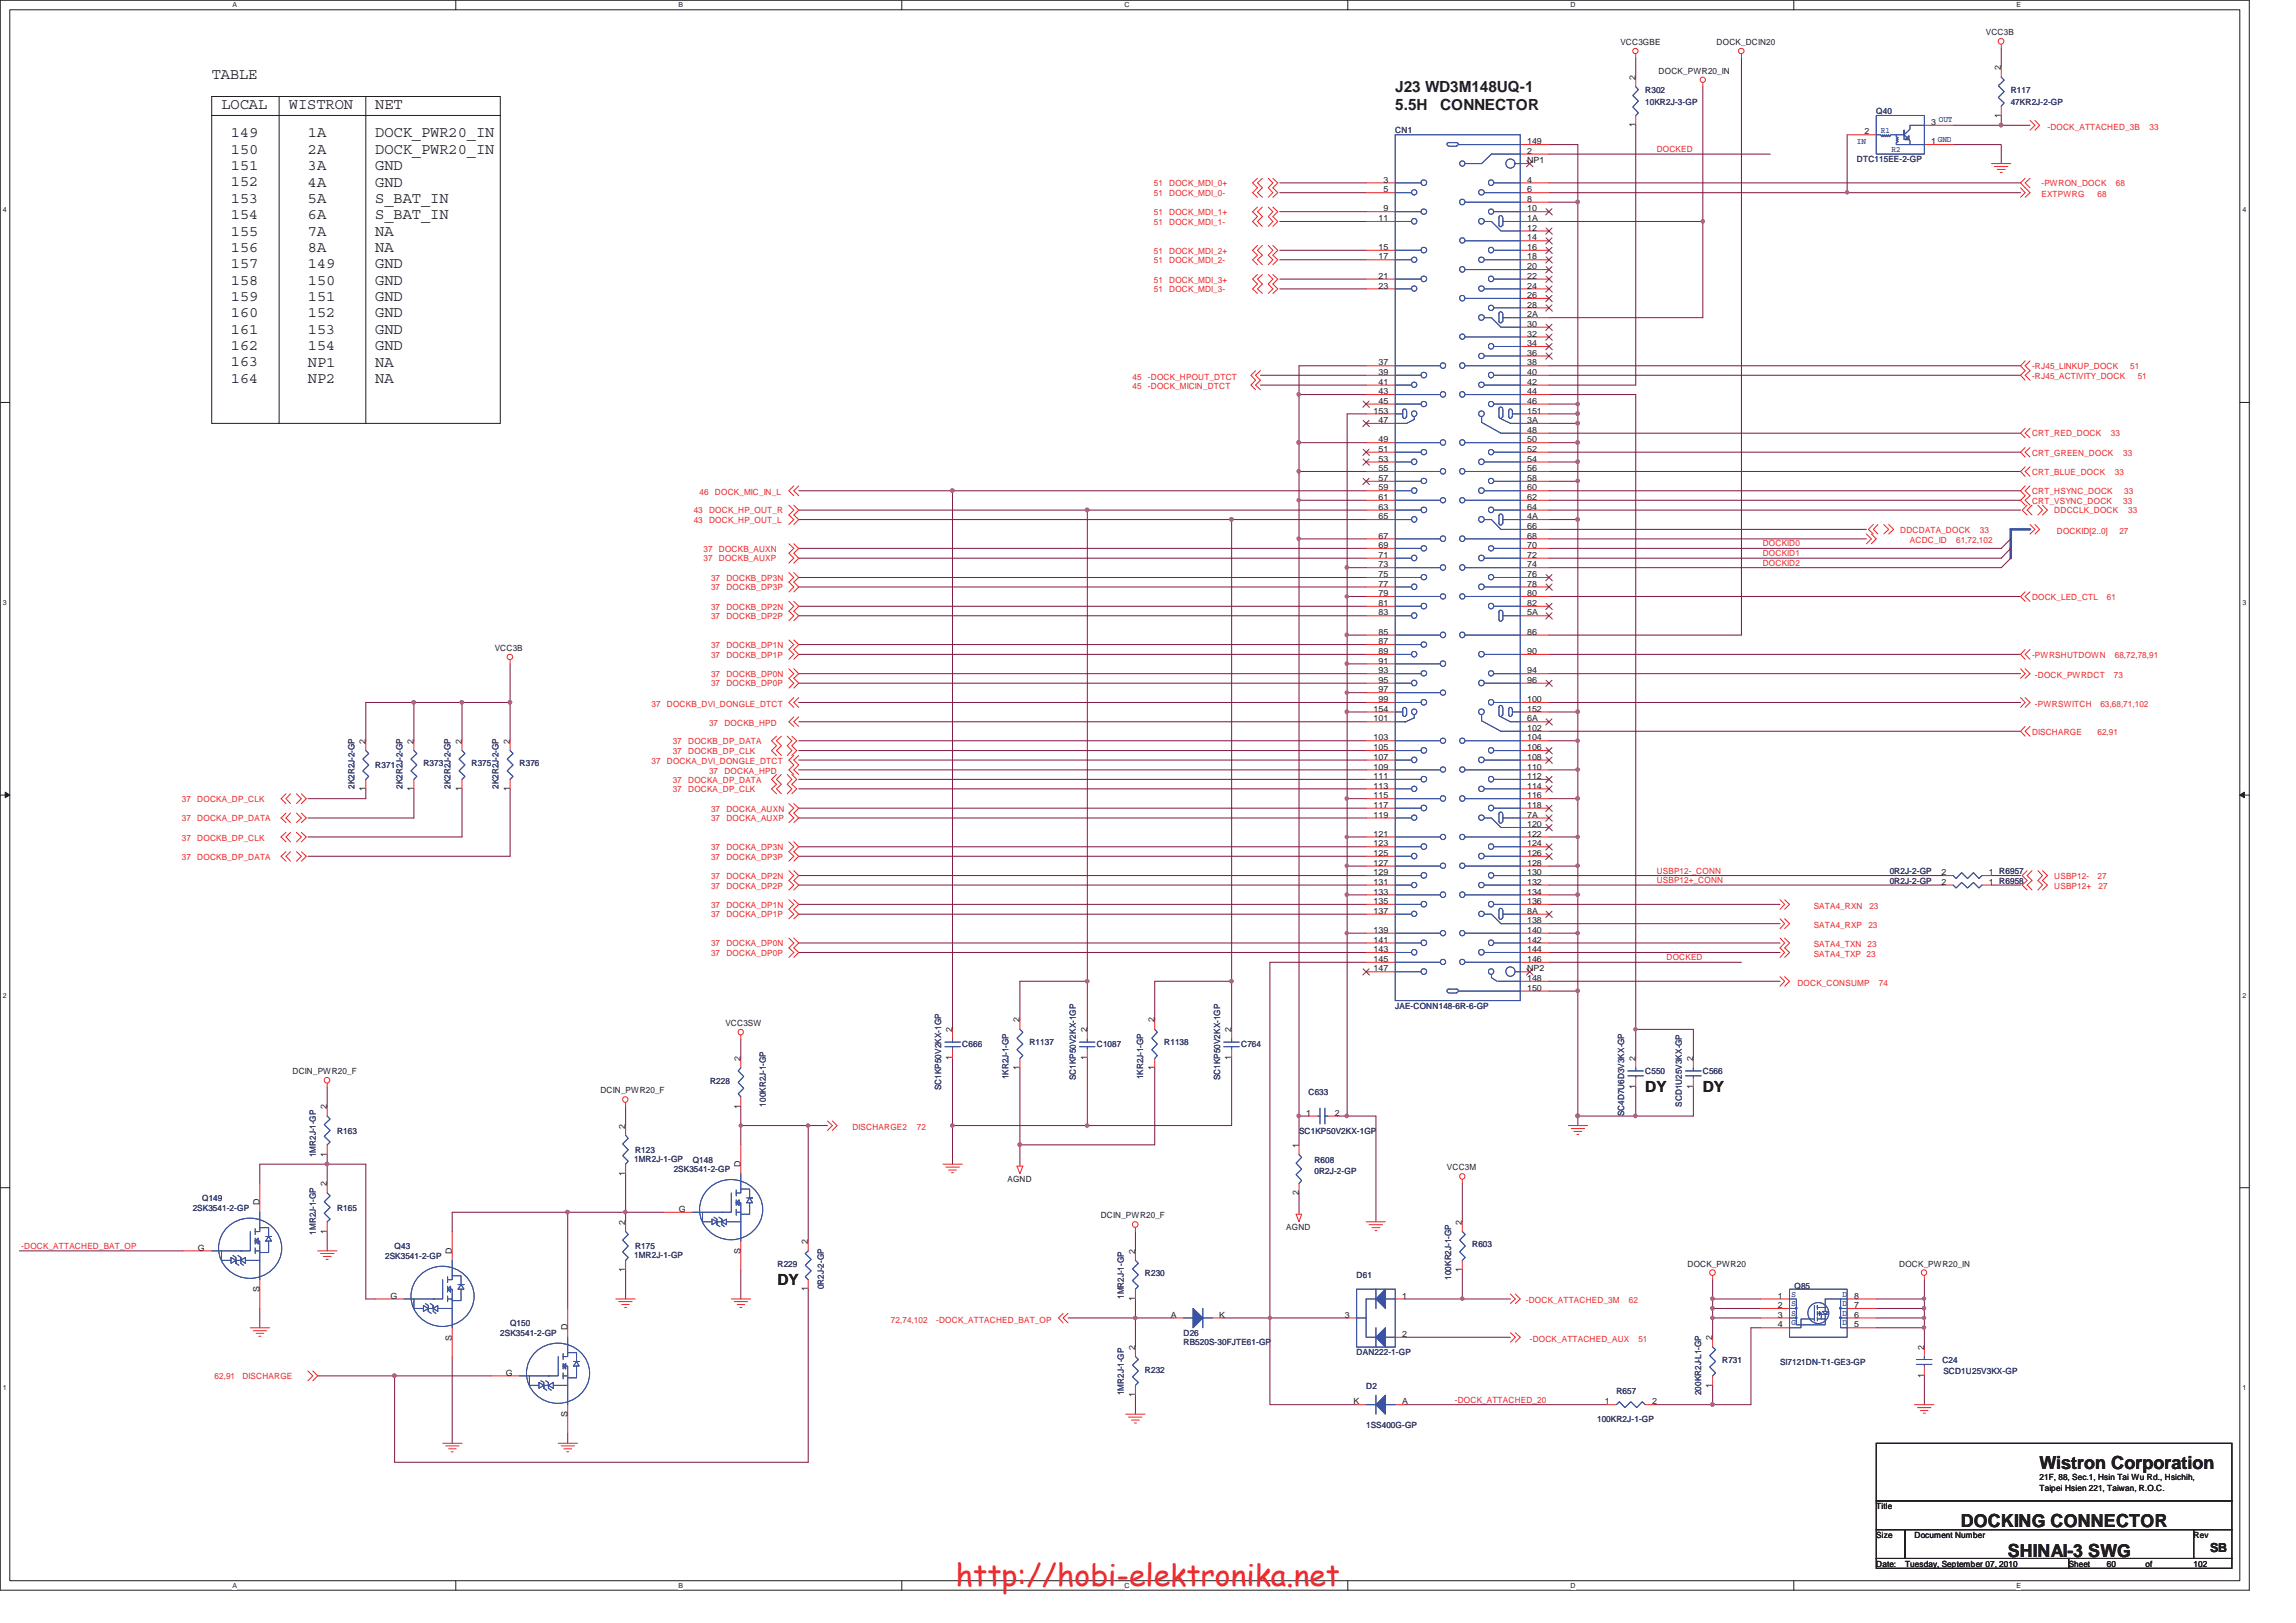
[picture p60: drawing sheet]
<svg xmlns="http://www.w3.org/2000/svg" width="297mm" height="210mm" viewBox="0 0 297 210" stroke-linecap="round" stroke-linejoin="round" font-family="sans-serif">
<defs><g id="words">
<text font-size="3.9" fill="#ed2024" x="123.7" y="205.2">http://hobi-elektronika.net</text>
<g font-size="2.3" fill="#231f20">
<text x="263.9" y="190.1">Wistron Corporation</text>
<text x="253.7" y="197.6">DOCKING CONNECTOR</text>
<text x="259.8" y="201.5">SHINAI-3 SWG</text>
</g>
<g font-size="2" fill="#231f20">
<text x="27.4" y="10.3">TABLE</text>
<text x="180.5" y="11.8">J23 WD3M148UQ-1</text>
<text x="28.7" y="14.1">LOCAL</text>
<text x="29.9" y="17.8">149</text>
<text x="37.4" y="14.1">WISTRON</text>
<text x="39.8" y="17.8">1A</text>
<text x="48.6" y="14.1">NET</text>
<text x="48.6" y="17.8">DOCK_PWR20_IN</text>
<text x="180.5" y="14.3">5.5H</text>
<text x="186.3" y="14.3">CONNECTOR</text>
<text x="29.9" y="19.9">150</text>
<text x="29.9" y="22">151</text>
<text x="39.8" y="19.9">2A</text>
<text x="39.8" y="22">3A</text>
<text x="48.6" y="19.9">DOCK_PWR20_IN</text>
<text x="48.6" y="22">GND</text>
<text x="29.9" y="24.1">152</text>
<text x="29.9" y="26.2">153</text>
<text x="29.9" y="28.4">154</text>
<text x="39.8" y="24.1">4A</text>
<text x="39.8" y="26.3">5A</text>
<text x="39.8" y="28.4">6A</text>
<text x="48.6" y="24.1">GND</text>
<text x="48.6" y="26.3">S_BAT_IN</text>
<text x="48.6" y="28.4">S_BAT_IN</text>
<text x="29.9" y="30.5">155</text>
<text x="29.9" y="32.6">156</text>
<text x="29.9" y="34.7">157</text>
<text x="39.8" y="30.5">7A</text>
<text x="39.8" y="32.6">8A</text>
<text x="39.8" y="34.7">149</text>
<text x="48.6" y="30.5">NA</text>
<text x="48.6" y="32.6">NA</text>
<text x="48.6" y="34.7">GND</text>
<text x="29.9" y="36.8">158</text>
<text x="29.9" y="38.9">159</text>
<text x="29.9" y="41.1">160</text>
<text x="39.8" y="36.8">150</text>
<text x="39.8" y="39">151</text>
<text x="39.8" y="41.1">152</text>
<text x="48.6" y="36.8">GND</text>
<text x="48.6" y="39">GND</text>
<text x="48.6" y="41.1">GND</text>
<text x="29.9" y="43.2">161</text>
<text x="29.9" y="45.3">162</text>
<text x="29.9" y="47.4">163</text>
<text x="39.8" y="43.2">153</text>
<text x="39.8" y="45.3">154</text>
<text x="39.8" y="47.4">NP1</text>
<text x="48.6" y="43.2">GND</text>
<text x="48.6" y="45.3">GND</text>
<text x="48.6" y="47.4">NA</text>
<text x="29.9" y="49.5">164</text>
<text x="39.8" y="49.5">NP2</text>
<text x="48.6" y="49.5">NA</text>
<text x="212.8" y="141.3">DY</text>
<text x="220.3" y="141.3">DY</text>
<text x="100.6" y="166.3">DY</text>
</g>
<text font-size="1.6" fill="#231f20" x="285.9" y="200.8">SB</text>
<g font-size="1.1" fill="#231f20">
<text x="209.6" y="5.8">VCC3GBE</text>
<text x="222.1" y="5.8">DOCK_DCIN20</text>
<text x="256.9" y="4.6">VCC3B</text>
<text x="211.6" y="10.3" transform="rotate(-90 211.6 10.3)">2</text>
<text x="214.6" y="9.6">DOCK_PWR20_IN</text>
<text x="258.9" y="9.1" transform="rotate(-90 258.9 9.1)">2</text>
<text x="211.6" y="16.5" transform="rotate(-90 211.6 16.5)">1</text>
<text x="241.2" y="17.4">2</text>
<text x="249.8" y="16.2">3</text>
<text x="258.9" y="15.2" transform="rotate(-90 258.9 15.2)">1</text>
<text x="179" y="23.6">3</text>
<text x="197.6" y="19.9">2</text>
<text x="197.6" y="23.6">4</text>
<text x="197.6" y="18.7">149</text>
<text x="197.6" y="21.1">NP1</text>
<text x="249.8" y="18.7">1</text>
<text x="178.3" y="28.6">11</text>
<text x="179" y="24.9">5</text>
<text x="179" y="27.3">9</text>
<text x="197.6" y="24.9">6</text>
<text x="197.6" y="26.1">8</text>
<text x="197.6" y="27.3">10</text>
<text x="197.6" y="29.8">12</text>
<text x="197.6" y="28.6">1A</text>
<text x="178.3" y="32.3">15</text>
<text x="178.3" y="33.6">17</text>
<text x="197.6" y="31.1">14</text>
<text x="197.6" y="32.3">16</text>
<text x="197.6" y="33.6">18</text>
<text x="197.6" y="34.8">20</text>
<text x="178.3" y="36.1">21</text>
<text x="178.3" y="37.3">23</text>
<text x="197.6" y="36.1">22</text>
<text x="197.6" y="37.3">24</text>
<text x="197.6" y="38.6">26</text>
<text x="197.6" y="39.8">28</text>
<text x="197.6" y="41.1">2A</text>
<text x="178.3" y="47.3">37</text>
<text x="197.6" y="42.3">30</text>
<text x="197.6" y="43.6">32</text>
<text x="197.6" y="44.8">34</text>
<text x="197.6" y="46">36</text>
<text x="197.6" y="47.3">38</text>
<text x="177.7" y="53.5">153</text>
<text x="178.3" y="48.5">39</text>
<text x="178.3" y="49.8">41</text>
<text x="178.3" y="51">43</text>
<text x="178.3" y="52.2">45</text>
<text x="197.6" y="48.5">40</text>
<text x="197.6" y="49.8">42</text>
<text x="197.6" y="51">44</text>
<text x="197.6" y="52.2">46</text>
<text x="197.6" y="53.5">151</text>
<text x="178.3" y="54.7">47</text>
<text x="178.3" y="57.2">49</text>
<text x="178.3" y="58.5">51</text>
<text x="178.3" y="59.7">53</text>
<text x="197.6" y="56">48</text>
<text x="197.6" y="57.2">50</text>
<text x="197.6" y="58.5">52</text>
<text x="197.6" y="59.7">54</text>
<text x="197.6" y="54.7">3A</text>
<text x="178.3" y="61">55</text>
<text x="178.3" y="62.2">57</text>
<text x="178.3" y="63.5">59</text>
<text x="178.3" y="64.7">61</text>
<text x="178.3" y="66">63</text>
<text x="197.6" y="61">56</text>
<text x="197.6" y="62.2">58</text>
<text x="197.6" y="63.5">60</text>
<text x="197.6" y="64.7">62</text>
<text x="197.6" y="66">64</text>
<text x="178.3" y="67.2">65</text>
<text x="178.3" y="69.7">67</text>
<text x="178.3" y="70.9">69</text>
<text x="197.6" y="68.4">66</text>
<text x="197.6" y="69.7">68</text>
<text x="197.6" y="70.9">70</text>
<text x="197.6" y="67.2">4A</text>
<text x="178.3" y="72.2">71</text>
<text x="178.3" y="73.4">73</text>
<text x="178.3" y="74.7">75</text>
<text x="178.3" y="75.9">77</text>
<text x="178.3" y="77.1">79</text>
<text x="197.6" y="72.2">72</text>
<text x="197.6" y="73.4">74</text>
<text x="197.6" y="74.7">76</text>
<text x="197.6" y="75.9">78</text>
<text x="197.6" y="77.1">80</text>
<text x="178.3" y="78.4">81</text>
<text x="178.3" y="79.6">83</text>
<text x="178.3" y="82.1">85</text>
<text x="178.3" y="83.4">87</text>
<text x="197.6" y="78.4">82</text>
<text x="197.6" y="82.1">86</text>
<text x="197.6" y="79.6">5A</text>
<text x="64" y="84.2">VCC3B</text>
<text x="178.3" y="84.6">89</text>
<text x="178.3" y="85.8">91</text>
<text x="178.3" y="87.1">93</text>
<text x="178.3" y="88.3">95</text>
<text x="178.3" y="89.6">97</text>
<text x="197.6" y="87.1">94</text>
<text x="197.6" y="88.3">96</text>
<text x="197.6" y="84.6">90</text>
<text x="177.7" y="93.3">101</text>
<text x="177.7" y="95.8">103</text>
<text x="177.7" y="92.1">154</text>
<text x="178.3" y="90.8">99</text>
<text x="197.6" y="90.8">100</text>
<text x="197.6" y="94.6">102</text>
<text x="197.6" y="95.8">104</text>
<text x="197.6" y="93.3">6A</text>
<text x="197.6" y="92.1">152</text>
<text x="47.3" y="96.2" transform="rotate(-90 47.3 96.2)">2</text>
<text x="53.5" y="96.2" transform="rotate(-90 53.5 96.2)">2</text>
<text x="59.7" y="96.2" transform="rotate(-90 59.7 96.2)">2</text>
<text x="66" y="96.2" transform="rotate(-90 66 96.2)">2</text>
<text x="177.7" y="97.1">105</text>
<text x="177.7" y="98.3">107</text>
<text x="177.7" y="99.6">109</text>
<text x="177.7" y="100.8">111</text>
<text x="197.6" y="97.1">106</text>
<text x="197.6" y="98.3">108</text>
<text x="197.6" y="99.6">110</text>
<text x="197.6" y="100.8">112</text>
<text x="47.3" y="102.4" transform="rotate(-90 47.3 102.4)">1</text>
<text x="53.5" y="102.4" transform="rotate(-90 53.5 102.4)">1</text>
<text x="59.7" y="102.4" transform="rotate(-90 59.7 102.4)">1</text>
<text x="66" y="102.4" transform="rotate(-90 66 102.4)">1</text>
<text x="177.7" y="102">113</text>
<text x="177.7" y="103.3">115</text>
<text x="177.7" y="104.5">117</text>
<text x="177.7" y="105.8">119</text>
<text x="197.6" y="102">114</text>
<text x="197.6" y="103.3">116</text>
<text x="197.6" y="104.5">118</text>
<text x="197.6" y="107">120</text>
<text x="197.6" y="105.8">7A</text>
<text x="177.7" y="108.2">121</text>
<text x="177.7" y="109.5">123</text>
<text x="177.7" y="110.7">125</text>
<text x="177.7" y="112">127</text>
<text x="177.7" y="113.2">129</text>
<text x="197.6" y="108.2">122</text>
<text x="197.6" y="109.5">124</text>
<text x="197.6" y="110.7">126</text>
<text x="197.6" y="112">128</text>
<text x="197.6" y="113.2">130</text>
<text x="251.2" y="113.2">2</text>
<text x="257.3" y="113.2">1 R6957</text>
<text x="177.7" y="114.5">131</text>
<text x="177.7" y="115.7">133</text>
<text x="177.7" y="117">135</text>
<text x="177.7" y="118.2">137</text>
<text x="197.6" y="114.5">132</text>
<text x="197.6" y="115.7">134</text>
<text x="197.6" y="117">136</text>
<text x="197.6" y="119.5">138</text>
<text x="197.6" y="118.2">8A</text>
<text x="251.2" y="114.5">2</text>
<text x="257.3" y="114.5">1 R6958</text>
<text x="177.7" y="120.7">139</text>
<text x="177.7" y="122">141</text>
<text x="177.7" y="123.2">143</text>
<text x="177.7" y="124.5">145</text>
<text x="177.7" y="125.7">147</text>
<text x="197.6" y="120.7">140</text>
<text x="197.6" y="122">142</text>
<text x="197.6" y="123.2">144</text>
<text x="197.6" y="124.5">146</text>
<text x="197.6" y="125.7">NP2</text>
<text x="197.6" y="126.9">148</text>
<text x="197.6" y="128.2">150</text>
<text x="93.8" y="132.8">VCC3SW</text>
<text x="95.8" y="137.3" transform="rotate(-90 95.8 137.3)">2</text>
<text x="123.2" y="137.2" transform="rotate(-90 123.2 137.2)">1</text>
<text x="123.2" y="133.6" transform="rotate(-90 123.2 133.6)">2</text>
<text x="131.9" y="132.3" transform="rotate(-90 131.9 132.3)">2</text>
<text x="140.6" y="137.2" transform="rotate(-90 140.6 137.2)">1</text>
<text x="140.6" y="133.6" transform="rotate(-90 140.6 133.6)">2</text>
<text x="149.3" y="132.3" transform="rotate(-90 149.3 132.3)">2</text>
<text x="159.3" y="137.2" transform="rotate(-90 159.3 137.2)">1</text>
<text x="159.3" y="133.6" transform="rotate(-90 159.3 133.6)">2</text>
<text x="211.6" y="137.3" transform="rotate(-90 211.6 137.3)">2</text>
<text x="219" y="137.3" transform="rotate(-90 219 137.3)">2</text>
<text x="37.8" y="139">DCIN_PWR20_F</text>
<text x="42.3" y="143.5" transform="rotate(-90 42.3 143.5)">2</text>
<text x="77.7" y="141.5">DCIN_PWR20_F</text>
<text x="95.8" y="143.4" transform="rotate(-90 95.8 143.4)">1</text>
<text x="131.9" y="138.5" transform="rotate(-90 131.9 138.5)">1</text>
<text x="149.3" y="138.5" transform="rotate(-90 149.3 138.5)">1</text>
<text x="211.6" y="140.9" transform="rotate(-90 211.6 140.9)">1</text>
<text x="219" y="140.9" transform="rotate(-90 219 140.9)">1</text>
<text x="42.3" y="149.6" transform="rotate(-90 42.3 149.6)">1</text>
<text x="80.9" y="146" transform="rotate(-90 80.9 146)">2</text>
<text x="168" y="148.5" transform="rotate(-90 168 148.5)">1</text>
<text x="169" y="144.4">1</text>
<text x="172.7" y="144.4">2</text>
<text x="33.6" y="156" transform="rotate(-90 33.6 156)">D</text>
<text x="42.3" y="153.5" transform="rotate(-90 42.3 153.5)">2</text>
<text x="80.9" y="152.1" transform="rotate(-90 80.9 152.1)">1</text>
<text x="95.8" y="151" transform="rotate(-90 95.8 151)">D</text>
<text x="130.3" y="152.9">AGND</text>
<text x="168" y="154.6" transform="rotate(-90 168 154.6)">2</text>
<text x="187.2" y="151.4">VCC3M</text>
<text x="25.6" y="161.8">G</text>
<text x="42.3" y="159.6" transform="rotate(-90 42.3 159.6)">1</text>
<text x="80.9" y="158.5" transform="rotate(-90 80.9 158.5)">2</text>
<text x="87.8" y="156.8">G</text>
<text x="104.5" y="160.9" transform="rotate(-90 104.5 160.9)">2</text>
<text x="142.4" y="157.6">DCIN_PWR20_F</text>
<text x="166.4" y="159.1">AGND</text>
<text x="189.1" y="158.5" transform="rotate(-90 189.1 158.5)">2</text>
<text x="33.6" y="167.2" transform="rotate(-90 33.6 167.2)">S</text>
<text x="58.5" y="162.2" transform="rotate(-90 58.5 162.2)">D</text>
<text x="80.9" y="164.6" transform="rotate(-90 80.9 164.6)">1</text>
<text x="95.8" y="162.2" transform="rotate(-90 95.8 162.2)">S</text>
<text x="104.5" y="167.1" transform="rotate(-90 104.5 167.1)">1</text>
<text x="146.9" y="162.2" transform="rotate(-90 146.9 162.2)">2</text>
<text x="189.1" y="164.6" transform="rotate(-90 189.1 164.6)">1</text>
<text x="218.3" y="163.9">DOCK_PWR20</text>
<text x="245.7" y="163.9">DOCK_PWR20_IN</text>
<text x="50.5" y="168">G</text>
<text x="58.5" y="173.4" transform="rotate(-90 58.5 173.4)">S</text>
<text x="73.4" y="172.1" transform="rotate(-90 73.4 172.1)">D</text>
<text x="146.9" y="168.3" transform="rotate(-90 146.9 168.3)">1</text>
<text x="151.5" y="170.5">A</text>
<text x="157.7" y="170.5">K</text>
<text x="174" y="170.5">3</text>
<text x="181.4" y="168">1</text>
<text x="181.4" y="173">2</text>
<text x="221.5" y="173.4" transform="rotate(-90 221.5 173.4)">2</text>
<text x="230" y="168">1</text>
<text x="230" y="169.2">2</text>
<text x="230" y="170.5">3</text>
<text x="230" y="171.7">4</text>
<text x="239.9" y="171.7">5</text>
<text x="239.9" y="170.5">6</text>
<text x="239.9" y="169.2">7</text>
<text x="239.9" y="168">8</text>
<text x="65.4" y="178">G</text>
<text x="146.9" y="174.6" transform="rotate(-90 146.9 174.6)">2</text>
<text x="221.5" y="179.5" transform="rotate(-90 221.5 179.5)">1</text>
<text x="248.9" y="178.3" transform="rotate(-90 248.9 178.3)">1</text>
<text x="248.9" y="174.6" transform="rotate(-90 248.9 174.6)">2</text>
<text x="73.4" y="183.4" transform="rotate(-90 73.4 183.4)">S</text>
<text x="146.9" y="180.8" transform="rotate(-90 146.9 180.8)">1</text>
<text x="175.1" y="181.7">K</text>
<text x="181.4" y="181.7">A</text>
<text x="207.6" y="181.7">1</text>
<text x="213.7" y="181.7">2</text>
<text x="263.9" y="191.5">21F, 88, Sec.1, Hsin Tai Wu Rd., Hsichih,</text>
<text x="242.7" y="195.2">Title</text>
<text x="263.9" y="192.9">Taipei Hsien 221, Taiwan, R.O.C.</text>
<text x="242.7" y="199">Size</text>
<text x="242.7" y="202.7">Date:</text>
<text x="246.5" y="202.7">Tuesday, September 07, 2010</text>
<text x="247.7" y="199">Document Number</text>
<text x="267.6" y="202.7">Sheet</text>
<text x="272.6" y="202.7">60</text>
<text x="277.6" y="202.7">of</text>
<text x="283.8" y="199">Rev</text>
<text x="283.8" y="202.7">102</text>
</g>
<g font-size="1.1" fill="#2d2d72">
<text x="180.5" y="17.3">CN1</text>
<text x="212.8" y="12">R302</text>
<text x="212.8" y="13.5">10KR2J-3-GP</text>
<text x="242.7" y="14.8">Q40</text>
<text x="260.1" y="12">R117</text>
<text x="260.1" y="13.5">47KR2J-2-GP</text>
<text x="240.2" y="21">DTC115EE-2-GP</text>
<text x="48.6" y="99.4">R371</text>
<text x="54.8" y="99.1">R373</text>
<text x="61" y="99.1">R375</text>
<text x="67.2" y="99.1">R376</text>
<text x="45.8" y="102.1" transform="rotate(-90 45.8 102.1)">2K2R2J-2-GP</text>
<text x="52.1" y="102.1" transform="rotate(-90 52.1 102.1)">2K2R2J-2-GP</text>
<text x="58.3" y="102.1" transform="rotate(-90 58.3 102.1)">2K2R2J-2-GP</text>
<text x="64.5" y="102.1" transform="rotate(-90 64.5 102.1)">2K2R2J-2-GP</text>
<text x="244.5" y="113.1">0R2J-2-GP</text>
<text x="244.5" y="114.3">0R2J-2-GP</text>
<text x="180.5" y="130.5">JAE-CONN148-6R-6-GP</text>
<text x="124.5" y="135.5">C666</text>
<text x="133.2" y="135.3">R1137</text>
<text x="141.9" y="135.5">C1087</text>
<text x="150.6" y="135.3">R1138</text>
<text x="160.6" y="135.5">C764</text>
<text x="91.9" y="140.2">R228</text>
<text x="99.1" y="143.2" transform="rotate(-90 99.1 143.2)">100KR2J-1-GP</text>
<text x="121.7" y="141.1" transform="rotate(-90 121.7 141.1)">SC1KP50V2KX-1GP</text>
<text x="130.5" y="139.7" transform="rotate(-90 130.5 139.7)">1KR2J-1-GP</text>
<text x="139.2" y="139.8" transform="rotate(-90 139.2 139.8)">SC1KP50V2KX-1GP</text>
<text x="147.9" y="139.7" transform="rotate(-90 147.9 139.7)">1KR2J-1-GP</text>
<text x="157.9" y="139.8" transform="rotate(-90 157.9 139.8)">SC1KP50V2KX-1GP</text>
<text x="169.3" y="141.7">C633</text>
<text x="212.8" y="139">C550</text>
<text x="217.6" y="143.2" transform="rotate(-90 217.6 143.2)">SCD1U25V3KX-GP</text>
<text x="220.3" y="139">C566</text>
<text x="40.8" y="149.7" transform="rotate(-90 40.8 149.7)">1MR2J-1-GP</text>
<text x="43.6" y="146.7">R163</text>
<text x="82.2" y="149.2">R123</text>
<text x="168.1" y="146.7">SC1KP50V2KX-1GP</text>
<text x="210.1" y="144.4" transform="rotate(-90 210.1 144.4)">SC4D7U6D3V3KX-GP</text>
<text x="26.2" y="155.4">Q149</text>
<text x="82" y="150.3">1MR2J-1-GP</text>
<text x="87.2" y="151.7">2SK3541-2-GP</text>
<text x="89.6" y="150.4">Q148</text>
<text x="170" y="150.4">R608</text>
<text x="170" y="151.9">0R2J-2-GP</text>
<text x="24.9" y="156.7">2SK3541-2-GP</text>
<text x="40.8" y="159.7" transform="rotate(-90 40.8 159.7)">1MR2J-1-GP</text>
<text x="43.6" y="156.7">R165</text>
<text x="51.1" y="161.6">Q43</text>
<text x="82.2" y="161.6">R175</text>
<text x="190.5" y="161.4">R603</text>
<text x="49.8" y="162.9">2SK3541-2-GP</text>
<text x="82" y="162.8">1MR2J-1-GP</text>
<text x="100.6" y="163.9">R229</text>
<text x="106.6" y="166.8" transform="rotate(-90 106.6 166.8)">0R2J-2-GP</text>
<text x="148.1" y="165.1">R230</text>
<text x="175.5" y="165.4">D61</text>
<text x="187.7" y="165.6" transform="rotate(-90 187.7 165.6)">100KR2J-1-GP</text>
<text x="232.2" y="166.7">Q85</text>
<text x="64.7" y="172.8">2SK3541-2-GP</text>
<text x="66" y="171.6">Q150</text>
<text x="145.4" y="168.1" transform="rotate(-90 145.4 168.1)">1MR2J-1-GP</text>
<text x="153.1" y="172.8">D26</text>
<text x="148.1" y="177.6">R232</text>
<text x="153.1" y="174.1">RB520S-30FJTE61-GP</text>
<text x="175.5" y="175.3">DAN222-1-GP</text>
<text x="176.7" y="179.7">D2</text>
<text x="222.8" y="176.3">R731</text>
<text x="230.3" y="176.6">SI7121DN-T1-GE3-GP</text>
<text x="251.3" y="176.3">C24</text>
<text x="251.4" y="177.8">SCD1U25V3KX-GP</text>
<text x="145.4" y="180.5" transform="rotate(-90 145.4 180.5)">1MR2J-1-GP</text>
<text x="176.7" y="184.8">1SS400G-GP</text>
<text x="206.6" y="184">100KR2J-1-GP</text>
<text x="209.1" y="180.3">R657</text>
<text x="220.1" y="180.5" transform="rotate(-90 220.1 180.5)">200KR2J-L1-GP</text>
</g>
<g font-size="1.1" fill="#3a53a4">
<text x="243.3" y="17.1">R1</text>
<text x="250.8" y="15.7">OUT</text>
<text x="240.2" y="18.6">IN</text>
<text x="244.7" y="19.6">R2</text>
<text x="250.7" y="18.4">GND</text>
<text x="231.8" y="167.8">S</text>
<text x="238.4" y="167.8">D</text>
<text x="231.8" y="169">S</text>
<text x="231.8" y="170.2">S</text>
<text x="231.8" y="171.4">G</text>
<text x="238.4" y="170.2">D</text>
<text x="238.4" y="169">D</text>
<text x="238.4" y="171.4">D</text>
</g>
<g font-size="1.1" fill="#ec2426">
<text x="264.9" y="16.8">-DOCK_ATTACHED_3B</text>
<text x="278.1" y="16.8">33</text>
<text x="214.3" y="19.7">DOCKED</text>
<text x="149.3" y="25.4">51</text>
<text x="149.3" y="24.1">51</text>
<text x="149.3" y="27.9">51</text>
<text x="149.3" y="29.1">51</text>
<text x="151.3" y="25.4">DOCK_MDI_0-</text>
<text x="151.3" y="24.1">DOCK_MDI_0+</text>
<text x="151.3" y="27.9">DOCK_MDI_1+</text>
<text x="151.3" y="29.1">DOCK_MDI_1-</text>
<text x="264.1" y="25.5">EXTPWRG</text>
<text x="264.1" y="24.1">-PWRON_DOCK</text>
<text x="271.4" y="25.5">68</text>
<text x="273.7" y="24.1">68</text>
<text x="149.3" y="32.8">51</text>
<text x="149.3" y="34.1">51</text>
<text x="151.3" y="32.8">DOCK_MDI_2+</text>
<text x="151.3" y="34.1">DOCK_MDI_2-</text>
<text x="149.3" y="36.6">51</text>
<text x="149.3" y="37.8">51</text>
<text x="151.3" y="36.6">DOCK_MDI_3+</text>
<text x="151.3" y="37.8">DOCK_MDI_3-</text>
<text x="262.9" y="47.7">-RJ45_LINKUP_DOCK</text>
<text x="275.6" y="47.7">51</text>
<text x="146.5" y="49.1">45</text>
<text x="146.5" y="50.4">45</text>
<text x="148.5" y="49.1">-DOCK_HPOUT_DTCT</text>
<text x="148.5" y="50.4">-DOCK_MICIN_DTCT</text>
<text x="262.9" y="49">-RJ45_ACTIVITY_DOCK</text>
<text x="276.6" y="49">51</text>
<text x="262.9" y="56.5">CRT_RED_DOCK</text>
<text x="262.9" y="59">CRT_GREEN_DOCK</text>
<text x="273.1" y="56.5">33</text>
<text x="274.7" y="59">33</text>
<text x="90.5" y="64">46</text>
<text x="92.5" y="64">DOCK_MIC_IN_L</text>
<text x="262.9" y="61.5">CRT_BLUE_DOCK</text>
<text x="262.9" y="63.9">CRT_HSYNC_DOCK</text>
<text x="262.9" y="65.2">CRT_VSYNC_DOCK</text>
<text x="273.6" y="61.5">33</text>
<text x="274.7" y="65.2">33</text>
<text x="274.8" y="63.9">33</text>
<text x="89.7" y="66.4">43</text>
<text x="89.7" y="67.7">43</text>
<text x="91" y="71.4">37</text>
<text x="91.7" y="66.4">DOCK_HP_OUT_R</text>
<text x="91.7" y="67.7">DOCK_HP_OUT_L</text>
<text x="93" y="71.4">DOCKB_AUXN</text>
<text x="228" y="70.7">DOCKID0</text>
<text x="228" y="72">DOCKID1</text>
<text x="245.8" y="68.9">DDCDATA_DOCK</text>
<text x="247.1" y="70.3">ACDC_ID</text>
<text x="253.1" y="70.3">61,72,102</text>
<text x="256.2" y="68.9">33</text>
<text x="265.8" y="66.4">DDCCLK_DOCK</text>
<text x="266.1" y="69">DOCKID[2..0]</text>
<text x="274.2" y="69">27</text>
<text x="275.3" y="66.4">33</text>
<text x="91" y="72.6">37</text>
<text x="92" y="75.1">37</text>
<text x="92" y="76.4">37</text>
<text x="93" y="72.6">DOCKB_AUXP</text>
<text x="94" y="75.1">DOCKB_DP3N</text>
<text x="94" y="76.4">DOCKB_DP3P</text>
<text x="228" y="73.2">DOCKID2</text>
<text x="262.9" y="77.6">DOCK_LED_CTL</text>
<text x="272.6" y="77.6">61</text>
<text x="92" y="78.9">37</text>
<text x="92" y="80.1">37</text>
<text x="92" y="83.9">37</text>
<text x="94" y="78.9">DOCKB_DP2N</text>
<text x="94" y="80.1">DOCKB_DP2P</text>
<text x="94" y="83.9">DOCKB_DP1N</text>
<text x="92" y="85.1">37</text>
<text x="92" y="87.6">37</text>
<text x="92" y="88.8">37</text>
<text x="94" y="85.1">DOCKB_DP1P</text>
<text x="94" y="87.6">DOCKB_DP0N</text>
<text x="94" y="88.8">DOCKB_DP0P</text>
<text x="262.9" y="85.1">-PWRSHUTDOWN</text>
<text x="263.3" y="87.7">-DOCK_PWRDCT</text>
<text x="273.5" y="87.7">73</text>
<text x="273.6" y="85.1">68,72,78,91</text>
<text x="84.3" y="91.4">37</text>
<text x="86.3" y="91.4">DOCKB_DVI_DONGLE_DTCT</text>
<text x="91.7" y="93.9">37</text>
<text x="93.7" y="93.9">DOCKB_HPD</text>
<text x="262.9" y="95">DISCHARGE</text>
<text x="263.3" y="91.4">-PWRSWITCH</text>
<text x="271.4" y="95">62,91</text>
<text x="271.7" y="91.4">63,68,71,102</text>
<text x="84.3" y="98.9">37</text>
<text x="86.3" y="98.9">DOCKA_DVI_DONGLE_DTCT</text>
<text x="87" y="96.3">37</text>
<text x="87" y="97.5">37</text>
<text x="87" y="101.3">37</text>
<text x="89" y="96.3">DOCKB_DP_DATA</text>
<text x="89" y="97.5">DOCKB_DP_CLK</text>
<text x="89" y="101.3">DOCKA_DP_DATA</text>
<text x="91.7" y="100.2">37</text>
<text x="93.7" y="100.2">DOCKA_HPD</text>
<text x="23.5" y="103.8">37</text>
<text x="23.5" y="106.3">37</text>
<text x="25.5" y="103.8">DOCKA_DP_CLK</text>
<text x="25.5" y="106.3">DOCKA_DP_DATA</text>
<text x="87" y="102.5">37</text>
<text x="89" y="102.5">DOCKA_DP_CLK</text>
<text x="92" y="105">37</text>
<text x="92" y="106.3">37</text>
<text x="94" y="105">DOCKA_AUXN</text>
<text x="94" y="106.3">DOCKA_AUXP</text>
<text x="23.5" y="108.8">37</text>
<text x="23.5" y="111.2">37</text>
<text x="25.5" y="108.8">DOCKB_DP_CLK</text>
<text x="25.5" y="111.2">DOCKB_DP_DATA</text>
<text x="92" y="110">37</text>
<text x="92" y="111.2">37</text>
<text x="92" y="113.7">37</text>
<text x="94" y="110">DOCKA_DP3N</text>
<text x="94" y="111.2">DOCKA_DP3P</text>
<text x="94" y="113.7">DOCKA_DP2N</text>
<text x="214.3" y="113">USBP12-_CONN</text>
<text x="265.8" y="113.7">USBP12-</text>
<text x="271.4" y="113.7">27</text>
<text x="92" y="115">37</text>
<text x="92" y="117.5">37</text>
<text x="92" y="118.7">37</text>
<text x="94" y="115">DOCKA_DP2P</text>
<text x="94" y="117.5">DOCKA_DP1N</text>
<text x="94" y="118.7">DOCKA_DP1P</text>
<text x="214.3" y="114.3">USBP12+_CONN</text>
<text x="234.7" y="117.6">SATA4_RXN</text>
<text x="241.8" y="117.6">23</text>
<text x="265.8" y="115">USBP12+</text>
<text x="271.5" y="115">27</text>
<text x="92" y="122.4">37</text>
<text x="92" y="123.7">37</text>
<text x="94" y="122.4">DOCKA_DP0N</text>
<text x="94" y="123.7">DOCKA_DP0P</text>
<text x="215.6" y="124.2">DOCKED</text>
<text x="234.7" y="120.1">SATA4_RXP</text>
<text x="234.7" y="122.6">SATA4_TXN 23</text>
<text x="234.7" y="123.8">SATA4_TXP 23</text>
<text x="241.7" y="120.1">23</text>
<text x="232.5" y="127.5">DOCK_CONSUMP</text>
<text x="243.1" y="127.5">74</text>
<text x="110.3" y="146.2">DISCHARGE2</text>
<text x="118.6" y="146.2">72</text>
<text x="2.7" y="161.6">-DOCK_ATTACHED_BAT_OP</text>
<text x="115.3" y="171.1">72,74,102</text>
<text x="121.1" y="171.1">-DOCK_ATTACHED_BAT_OP</text>
<text x="197.4" y="168.6">-DOCK_ATTACHED_3M</text>
<text x="197.9" y="173.6">-DOCK_ATTACHED_AUX</text>
<text x="210.7" y="168.6">62</text>
<text x="212" y="173.6">51</text>
<text x="27.8" y="178.4">62,91</text>
<text x="31.4" y="178.4">DISCHARGE</text>
<text x="188.2" y="181.5">-DOCK_ATTACHED_20</text>
</g>
<g font-size=".9" fill="#231f20">
<text x="30.1" y="1">A</text>
<text x="87.8" y="1">B</text>
<text x="145.5" y="1">C</text>
<text x="203.2" y="1">D</text>
<text x="260.9" y="1">E</text>
<text x=".4" y="27.5">4</text>
<text x="290.1" y="27.5">4</text>
<text x=".4" y="78.3">3</text>
<text x="290.1" y="78.3">3</text>
<text x=".4" y="129.1">2</text>
<text x="290.1" y="129.1">2</text>
<text x=".4" y="179.9">1</text>
<text x="290.1" y="179.9">1</text>
<text x="30.1" y="205.4">A</text>
<text x="87.8" y="205.4">B</text>
<text x="145.5" y="205.4">C</text>
<text x="203.2" y="205.4">D</text>
<text x="260.9" y="205.4">E</text>
</g>
</g></defs>
<path d="M0 0h291v205.7h-291zM1.3 1.3h288.5v203.2h-288.5z" fill="none" stroke="#231f20" stroke-width=".13"/>
<g fill="#fff">
<path d="M30.1 .2h.5v1h-.5z"/>
<path d="M30.1 204.6h.5v1.1h-.5z"/>
</g>
<path d="M59 0v1.3M59 204.5v1.2" fill="none" stroke="#231f20" stroke-width=".13"/>
<g fill="#fff">
<path d="M87.8 .2h.6v1h-.6z"/>
<path d="M87.8 204.6h.6v1.1h-.6z"/>
</g>
<path d="M116.7 0v1.3M116.7 204.5v1.2" fill="none" stroke="#231f20" stroke-width=".13"/>
<g fill="#fff">
<path d="M145.5 .2h.6v1h-.6z"/>
<path d="M145.5 204.6h.6v1.1h-.6z"/>
</g>
<path d="M174.4 0v1.3M174.4 204.5v1.2" fill="none" stroke="#231f20" stroke-width=".13"/>
<g fill="#fff">
<path d="M203.2 .2h.6v1h-.6z"/>
<path d="M203.2 204.6h.6v1.1h-.6z"/>
</g>
<path d="M232.1 0v1.3M232.1 204.5v1.2" fill="none" stroke="#231f20" stroke-width=".13"/>
<g fill="#fff">
<path d="M260.9 .2h.6v1h-.6z"/>
<path d="M260.9 204.6h.6v1.1h-.6z"/>
<path d="M.4 26.7h.5v1h-.5z"/>
<path d="M290.1 26.7h.5v1h-.5z"/>
<path d="M.4 77.5h.5v1h-.5z"/>
<path d="M290.1 77.5h.5v1h-.5z"/>
</g>
<path d="M0 52.1h1.3M289.8 52.1h1.2" fill="none" stroke="#231f20" stroke-width=".13"/>
<g fill="#fff">
<path d="M.4 128.3h.5v1h-.5z"/>
<path d="M290.1 128.3h.5v1h-.5z"/>
</g>
<path d="M0 102.9h1.3M289.8 102.9h1.2" fill="none" stroke="#231f20" stroke-width=".13"/>
<path d="M.7 102.5l.6 .4-.6 .3z" fill="#231f20"/>
<path d="M.7 102.5l.6 .4-.6 .3z" fill="none" stroke="#231f20" stroke-width=".13"/>
<path d="M289.8 102.9l.6-.4v.7z" fill="#231f20"/>
<path d="M289.8 102.9l.6-.4v.7z" fill="none" stroke="#231f20" stroke-width=".13"/>
<g fill="#fff">
<path d="M.4 179.1h.5v1h-.5z"/>
<path d="M290.1 179.1h.5v1h-.5z"/>
</g>
<path d="M0 153.7h1.3M289.8 153.7h1.2" fill="none" stroke="#231f20" stroke-width=".13"/>
<path d="M95.8 134.4v2.5M73.4 156.8v12.5M95.8 145.6v2.5M104.6 145.6h2.5M63.5 178h-12.4v11.2M95.8 164.3v3.8" fill="none" stroke="#7f1542" stroke-width=".13"/>
<path d="M50.9 177.8h.3l.1 .2-.1 .1-.2 .1-.1-.1z" fill-rule="evenodd" fill="#b8529f"/>
<path d="M50.9 177.8h.3l.1 .2-.1 .1-.2 .1-.1-.1z" fill="none" stroke="#b8529f" stroke-width=".13"/>
<path d="M95.8 145.6h8.8v15" fill="none" stroke="#7f1542" stroke-width=".13"/>
<path d="M104.4 145.5h.3l.1 .1-.1 .2h-.2h-.1z" fill-rule="evenodd" fill="#b8529f"/>
<path d="M104.4 145.5h.3l.1 .1-.1 .2h-.2h-.1z" fill="none" stroke="#b8529f" stroke-width=".13"/>
<path d="M95.7 145.5h.3l.1 .1-.1 .2h-.2h-.1z" fill-rule="evenodd" fill="#b8529f"/>
<path d="M95.7 145.5h.3l.1 .1-.1 .2h-.2h-.1z" fill="none" stroke="#b8529f" stroke-width=".13"/>
<path d="M80.9 156.8v1.3M95.8 143.2v2.4M41.1 178h10M104.6 166.8v22.4h-53.5M73.4 185.5v1.2" fill="none" stroke="#7f1542" stroke-width=".13"/>
<path d="M80.7 156.6h.3l.1 .2-.1 .2-.1 .1-.2-.1z" fill-rule="evenodd" fill="#b8529f"/>
<path d="M80.7 156.6h.3l.1 .2-.1 .2-.1 .1-.2-.1z" fill="none" stroke="#b8529f" stroke-width=".13"/>
<path d="M73.4 156.8h12.5M80.9 143.2v2.4M80.9 151.8v5M80.9 164.3v3.8" fill="none" stroke="#7f1542" stroke-width=".13"/>
<path d="M73.2 156.6h.4l.1 .2-.1 .2-.2 .1-.2-.1z" fill-rule="evenodd" fill="#b8529f"/>
<path d="M73.2 156.6h.4l.1 .2-.1 .2-.2 .1-.2-.1z" fill="none" stroke="#b8529f" stroke-width=".13"/>
<path d="M33.6 150.6v2.5M42.3 153.1v-2.5h5v17.5M42.3 140.7v2.5M73.4 156.8h-14.9v2.5M33.6 169.3v2.5M58.5 175.5v11.2" fill="none" stroke="#7f1542" stroke-width=".13"/>
<path d="M42.1 150.4h.4v.2v.2h-.2h-.2z" fill-rule="evenodd" fill="#b8529f"/>
<path d="M42.1 150.4h.4v.2v.2h-.2h-.2z" fill="none" stroke="#b8529f" stroke-width=".13"/>
<path d="M165.6 24.9h11.1M165.6 23.7h11.1M165.6 27.4h11.1M165.6 28.7h11.1M165.6 36.1h11.1M165.6 37.4h11.1M165.6 32.4h11.1M165.6 33.6h11.1M176.7 47.3h-8.6v3.8h8.6M42.3 159.3v2.5M42.3 149.4v1.2h-8.7M47.3 168.1h1.3" fill="none" stroke="#7f1542" stroke-width=".13"/>
<path d="M167.9 50.9h.3v.1v.2l-.2 .1-.1-.1z" fill-rule="evenodd" fill="#b8529f"/>
<path d="M167.9 50.9h.3v.1v.2l-.2 .1-.1-.1z" fill="none" stroke="#b8529f" stroke-width=".13"/>
<path d="M168.1 51.1v6.2h8.6" fill="none" stroke="#7f1542" stroke-width=".13"/>
<path d="M167.9 57.1h.3v.1v.2l-.2 .1-.1-.1z" fill-rule="evenodd" fill="#b8529f"/>
<path d="M167.9 57.1h.3v.1v.2l-.2 .1-.1-.1z" fill="none" stroke="#b8529f" stroke-width=".13"/>
<path d="M168.1 57.3v3.7M168.1 64.7h8.6" fill="none" stroke="#7f1542" stroke-width=".13"/>
<path d="M167.9 60.8h.3v.2v.1l-.2 .1-.1-.1z" fill-rule="evenodd" fill="#b8529f"/>
<path d="M167.9 60.8h.3v.2v.1l-.2 .1-.1-.1z" fill="none" stroke="#b8529f" stroke-width=".13"/>
<path d="M167.9 57.1h.3v.1v.2l-.2 .1-.1-.1z" fill-rule="evenodd" fill="#b8529f"/>
<path d="M167.9 57.1h.3v.1v.2l-.2 .1-.1-.1z" fill="none" stroke="#b8529f" stroke-width=".13"/>
<path d="M200.4 28.7h19.9M163.1 48.6h13.6M163.1 49.8h13.6M168.1 69.7h8.6" fill="none" stroke="#7f1542" stroke-width=".13"/>
<path d="M220.1 28.5h.3l.1 .1-.1 .2-.1 .1-.2-.1z" fill-rule="evenodd" fill="#b8529f"/>
<path d="M220.1 28.5h.3l.1 .1-.1 .2-.1 .1-.2-.1z" fill="none" stroke="#b8529f" stroke-width=".13"/>
<path d="M220.3 11.2v29.9h-19.9M204.1 59.8v2.5" fill="none" stroke="#7f1542" stroke-width=".13"/>
<path d="M203.9 59.6h.4v.1v.2l-.2 .1-.2-.1z" fill-rule="evenodd" fill="#b8529f"/>
<path d="M203.9 59.6h.4v.1v.2l-.2 .1-.2-.1z" fill="none" stroke="#b8529f" stroke-width=".13"/>
<path d="M200.4 59.8h3.7M204.1 120.7v7.5" fill="none" stroke="#7f1542" stroke-width=".13"/>
<path d="M203.9 120.6h.4v.1v.2h-.2h-.2z" fill-rule="evenodd" fill="#b8529f"/>
<path d="M203.9 120.6h.4v.1v.2h-.2h-.2z" fill="none" stroke="#b8529f" stroke-width=".13"/>
<path d="M200.4 95.8h3.7v3.8M200.4 128.2h3.7" fill="none" stroke="#7f1542" stroke-width=".13"/>
<path d="M203.9 95.7h.4v.1v.2l-.2 .1-.2-.1z" fill-rule="evenodd" fill="#b8529f"/>
<path d="M203.9 95.7h.4v.1v.2l-.2 .1-.2-.1z" fill="none" stroke="#b8529f" stroke-width=".13"/>
<path d="M204.1 112.1v3.7" fill="none" stroke="#7f1542" stroke-width=".13"/>
<path d="M203.9 111.9h.4v.1v.1l-.2 .1-.2-.1z" fill-rule="evenodd" fill="#b8529f"/>
<path d="M203.9 111.9h.4v.1v.1l-.2 .1-.2-.1z" fill="none" stroke="#b8529f" stroke-width=".13"/>
<path d="M200.4 62.3h3.7v4.9M200.4 112.1h3.7" fill="none" stroke="#7f1542" stroke-width=".13"/>
<path d="M203.9 62.1h.4v.1v.2h-.2h-.2z" fill-rule="evenodd" fill="#b8529f"/>
<path d="M203.9 62.1h.4v.1v.2h-.2h-.2z" fill="none" stroke="#b8529f" stroke-width=".13"/>
<path d="M200.4 92.1h3.7v3.7" fill="none" stroke="#7f1542" stroke-width=".13"/>
<path d="M203.9 91.9h.4v.2v.1l-.2 .1-.2-.1z" fill-rule="evenodd" fill="#b8529f"/>
<path d="M203.9 91.9h.4v.2v.1l-.2 .1-.2-.1z" fill="none" stroke="#b8529f" stroke-width=".13"/>
<path d="M200.4 99.6h3.7v3.7" fill="none" stroke="#7f1542" stroke-width=".13"/>
<path d="M203.9 99.4h.4v.2v.1l-.2 .1-.2-.1z" fill-rule="evenodd" fill="#b8529f"/>
<path d="M203.9 99.4h.4v.2v.1l-.2 .1-.2-.1z" fill="none" stroke="#b8529f" stroke-width=".13"/>
<path d="M200.4 115.8h3.7v4.9" fill="none" stroke="#7f1542" stroke-width=".13"/>
<path d="M203.9 115.6h.4v.1v.2l-.2 .1-.2-.1z" fill-rule="evenodd" fill="#b8529f"/>
<path d="M203.9 115.6h.4v.1v.2l-.2 .1-.2-.1z" fill="none" stroke="#b8529f" stroke-width=".13"/>
<path d="M200.4 54.8h3.7v2.5" fill="none" stroke="#7f1542" stroke-width=".13"/>
<path d="M203.9 54.6h.4v.1v.2l-.2 .1-.2-.1z" fill-rule="evenodd" fill="#b8529f"/>
<path d="M203.9 54.6h.4v.1v.2l-.2 .1-.2-.1z" fill="none" stroke="#b8529f" stroke-width=".13"/>
<path d="M200.4 18.7h3.7v7.5M200.4 52.3h3.7M204.1 53.5v1.3M204.1 103.3v5" fill="none" stroke="#7f1542" stroke-width=".13"/>
<path d="M203.9 103.1h.4v.2v.2h-.2h-.2z" fill-rule="evenodd" fill="#b8529f"/>
<path d="M203.9 103.1h.4v.2v.2h-.2h-.2z" fill="none" stroke="#b8529f" stroke-width=".13"/>
<path d="M200.4 103.3h3.7M200.4 120.7h3.7M204.1 144.4v1.2" fill="none" stroke="#7f1542" stroke-width=".13"/>
<path d="M203.9 144.2h.4v.2v.1l-.2 .1-.2-.1z" fill-rule="evenodd" fill="#b8529f"/>
<path d="M203.9 144.2h.4v.2v.1l-.2 .1-.2-.1z" fill="none" stroke="#b8529f" stroke-width=".13"/>
<path d="M204.1 67.2v24.9" fill="none" stroke="#7f1542" stroke-width=".13"/>
<path d="M203.9 67h.4v.2v.2h-.2h-.2z" fill-rule="evenodd" fill="#b8529f"/>
<path d="M203.9 67h.4v.2v.2h-.2h-.2z" fill="none" stroke="#b8529f" stroke-width=".13"/>
<path d="M200.4 57.3h3.7v2.5M200.4 67.2h3.7" fill="none" stroke="#7f1542" stroke-width=".13"/>
<path d="M203.9 57.1h.4v.1v.2l-.2 .1-.2-.1z" fill-rule="evenodd" fill="#b8529f"/>
<path d="M203.9 57.1h.4v.1v.2l-.2 .1-.2-.1z" fill="none" stroke="#b8529f" stroke-width=".13"/>
<path d="M200.4 53.5h3.7" fill="none" stroke="#7f1542" stroke-width=".13"/>
<path d="M203.9 53.4h.4v.1v.2l-.2 .1-.2-.1z" fill-rule="evenodd" fill="#b8529f"/>
<path d="M203.9 53.4h.4v.1v.2l-.2 .1-.2-.1z" fill="none" stroke="#b8529f" stroke-width=".13"/>
<path d="M200.4 108.3h3.7v3.8" fill="none" stroke="#7f1542" stroke-width=".13"/>
<path d="M203.9 108.1h.4v.2v.1l-.2 .1-.2-.1z" fill-rule="evenodd" fill="#b8529f"/>
<path d="M203.9 108.1h.4v.2v.1l-.2 .1-.2-.1z" fill="none" stroke="#b8529f" stroke-width=".13"/>
<path d="M200.4 26.2h3.7v26.1" fill="none" stroke="#7f1542" stroke-width=".13"/>
<path d="M203.9 52.1h.4v.2v.1l-.2 .1-.2-.1z" fill-rule="evenodd" fill="#b8529f"/>
<path d="M203.9 52.1h.4v.2v.1l-.2 .1-.2-.1z" fill="none" stroke="#b8529f" stroke-width=".13"/>
<path d="M203.9 26h.4v.1v.2l-.2 .1-.2-.1z" fill-rule="evenodd" fill="#b8529f"/>
<path d="M203.9 26h.4v.1v.2l-.2 .1-.2-.1z" fill="none" stroke="#b8529f" stroke-width=".13"/>
<path d="M176.7 61h-8.6v3.7M123.2 145.6v5" fill="none" stroke="#7f1542" stroke-width=".13"/>
<path d="M123 145.5h.4v.1v.2h-.2h-.2z" fill-rule="evenodd" fill="#b8529f"/>
<path d="M123 145.5h.4v.1v.2h-.2h-.2z" fill="none" stroke="#b8529f" stroke-width=".13"/>
<path d="M123.2 63.5v69.7" fill="none" stroke="#7f1542" stroke-width=".13"/>
<path d="M123 63.3h.4v.2v.1l-.2 .1-.2-.1z" fill-rule="evenodd" fill="#b8529f"/>
<path d="M123 63.3h.4v.2v.1l-.2 .1-.2-.1z" fill="none" stroke="#b8529f" stroke-width=".13"/>
<path d="M103.3 63.5h73.4M140.7 66v61M131.9 127v4.9" fill="none" stroke="#7f1542" stroke-width=".13"/>
<path d="M140.5 65.8h.3l.1 .2-.1 .1-.2 .1-.1-.1z" fill-rule="evenodd" fill="#b8529f"/>
<path d="M140.5 65.8h.3l.1 .2-.1 .1-.2 .1-.1-.1z" fill="none" stroke="#b8529f" stroke-width=".13"/>
<path d="M131.9 127h8.8M131.9 148.1h17.5" fill="none" stroke="#7f1542" stroke-width=".13"/>
<path d="M131.8 147.9h.3l.1 .2-.1 .2h-.2h-.1z" fill-rule="evenodd" fill="#b8529f"/>
<path d="M131.8 147.9h.3l.1 .2-.1 .2h-.2h-.1z" fill="none" stroke="#b8529f" stroke-width=".13"/>
<path d="M159.3 67.2v59.8M131.9 148.1v2.5" fill="none" stroke="#7f1542" stroke-width=".13"/>
<path d="M159.1 67h.4l.1 .2-.1 .2h-.2h-.2z" fill-rule="evenodd" fill="#b8529f"/>
<path d="M159.1 67h.4l.1 .2-.1 .2h-.2h-.2z" fill="none" stroke="#b8529f" stroke-width=".13"/>
<path d="M103.3 67.2h56M149.4 127h9.9v6.2" fill="none" stroke="#7f1542" stroke-width=".13"/>
<path d="M159.1 126.8h.4l.1 .2-.1 .1-.2 .1-.2-.1z" fill-rule="evenodd" fill="#b8529f"/>
<path d="M159.1 126.8h.4l.1 .2-.1 .1-.2 .1-.2-.1z" fill="none" stroke="#b8529f" stroke-width=".13"/>
<path d="M140.7 66h36M159.3 136.9v8.7M123.2 145.6h17.5" fill="none" stroke="#7f1542" stroke-width=".13"/>
<path d="M140.5 145.5h.3l.1 .1-.1 .2h-.2h-.1z" fill-rule="evenodd" fill="#b8529f"/>
<path d="M140.5 145.5h.3l.1 .1-.1 .2h-.2h-.1z" fill="none" stroke="#b8529f" stroke-width=".13"/>
<path d="M159.3 67.2h17.4M140.7 127v6.2M140.7 136.9v8.7" fill="none" stroke="#7f1542" stroke-width=".13"/>
<path d="M140.5 126.8h.3l.1 .2-.1 .1-.2 .1-.1-.1z" fill-rule="evenodd" fill="#b8529f"/>
<path d="M140.5 126.8h.3l.1 .2-.1 .1-.2 .1-.1-.1z" fill="none" stroke="#b8529f" stroke-width=".13"/>
<g fill="none" stroke="#7f1542" stroke-width=".13">
<path d="M103.3 72.2h73.4M103.3 70.9h73.4M103.3 79.7h73.4M103.3 74.7h73.4M103.3 75.9h73.4M103.3 78.4h73.4M103.3 66h37.4M168.1 64.7v5M103.3 97.1h73.4M103.3 99.6h73.4M103.3 84.7h73.4M103.3 83.4h73.4"/>
<path d="M103.3 98.3h73.4M103.3 95.8h73.4M103.3 93.4h73.4M103.3 88.4h73.4M103.3 87.2h73.4M103.3 90.9h73.4M103.3 113.3h73.4M103.3 114.5h73.4M103.3 104.6h73.4M103.3 102.1h73.4M103.3 100.8h73.4M103.3 117h73.4"/>
<path d="M103.3 118.3h73.4M103.3 105.8h73.4M103.3 109.6h73.4M103.3 110.8h73.4M103.3 122h73.4M103.3 123.2h73.4M123.2 136.9v8.7M131.9 138.2v9.9M149.4 127v4.9M149.4 138.2v9.9M140.7 145.6h18.6"/>
</g>
<path d="M167.9 64.6h.3v.1v.2h-.2h-.1z" fill-rule="evenodd" fill="#b8529f"/>
<path d="M167.9 64.6h.3v.1v.2h-.2h-.1z" fill="none" stroke="#b8529f" stroke-width=".13"/>
<path d="M176.7 73.4h-2.4v3.8h2.4M178 144.4v13.7" fill="none" stroke="#7f1542" stroke-width=".13"/>
<path d="M174.1 73.2h.3l.1 .2-.1 .2-.2 .1-.1-.1z" fill-rule="evenodd" fill="#b8529f"/>
<path d="M174.1 73.2h.3l.1 .2-.1 .2-.2 .1-.1-.1z" fill="none" stroke="#b8529f" stroke-width=".13"/>
<path d="M174.3 77.2v5h2.4" fill="none" stroke="#7f1542" stroke-width=".13"/>
<path d="M174.1 77h.3l.1 .2-.1 .1-.2 .1-.1-.1z" fill-rule="evenodd" fill="#b8529f"/>
<path d="M174.1 77h.3l.1 .2-.1 .1-.2 .1-.1-.1z" fill="none" stroke="#b8529f" stroke-width=".13"/>
<path d="M174.3 82.2v3.7h2.4" fill="none" stroke="#7f1542" stroke-width=".13"/>
<path d="M174.1 82h.3l.1 .1-.1 .2-.2 .1-.1-.1z" fill-rule="evenodd" fill="#b8529f"/>
<path d="M174.1 82h.3l.1 .1-.1 .2-.2 .1-.1-.1z" fill="none" stroke="#b8529f" stroke-width=".13"/>
<path d="M174.3 85.9v3.7h2.4" fill="none" stroke="#7f1542" stroke-width=".13"/>
<path d="M174.1 85.7h.3l.1 .1-.1 .2-.2 .1-.1-.1z" fill-rule="evenodd" fill="#b8529f"/>
<path d="M174.1 85.7h.3l.1 .1-.1 .2-.2 .1-.1-.1z" fill="none" stroke="#b8529f" stroke-width=".13"/>
<path d="M174.3 92.1v11.2h2.4" fill="none" stroke="#7f1542" stroke-width=".13"/>
<path d="M174.1 91.9h.3l.1 .2-.1 .1-.2 .1-.1-.1z" fill-rule="evenodd" fill="#b8529f"/>
<path d="M174.1 91.9h.3l.1 .2-.1 .1-.2 .1-.1-.1z" fill="none" stroke="#b8529f" stroke-width=".13"/>
<path d="M174.3 103.3v5h2.4" fill="none" stroke="#7f1542" stroke-width=".13"/>
<path d="M174.1 103.1h.3l.1 .2-.1 .2h-.2h-.1z" fill-rule="evenodd" fill="#b8529f"/>
<path d="M174.1 103.1h.3l.1 .2-.1 .2h-.2h-.1z" fill="none" stroke="#b8529f" stroke-width=".13"/>
<path d="M174.3 108.3v3.8h2.4" fill="none" stroke="#7f1542" stroke-width=".13"/>
<path d="M174.1 108.1h.3l.1 .2-.1 .1-.2 .1-.1-.1z" fill-rule="evenodd" fill="#b8529f"/>
<path d="M174.1 108.1h.3l.1 .2-.1 .1-.2 .1-.1-.1z" fill="none" stroke="#b8529f" stroke-width=".13"/>
<path d="M174.3 112.1v3.7h2.4" fill="none" stroke="#7f1542" stroke-width=".13"/>
<path d="M174.1 111.9h.3l.1 .1-.1 .1-.2 .1-.1-.1z" fill-rule="evenodd" fill="#b8529f"/>
<path d="M174.1 111.9h.3l.1 .1-.1 .1-.2 .1-.1-.1z" fill="none" stroke="#b8529f" stroke-width=".13"/>
<path d="M174.3 115.8v4.9h2.4" fill="none" stroke="#7f1542" stroke-width=".13"/>
<path d="M174.1 115.6h.3l.1 .1-.1 .2-.2 .1-.1-.1z" fill-rule="evenodd" fill="#b8529f"/>
<path d="M174.1 115.6h.3l.1 .1-.1 .2-.2 .1-.1-.1z" fill="none" stroke="#b8529f" stroke-width=".13"/>
<path d="M174.3 89.6v2.5h2.4" fill="none" stroke="#7f1542" stroke-width=".13"/>
<path d="M174.1 89.5h.3l.1 .1-.1 .2h-.2h-.1z" fill-rule="evenodd" fill="#b8529f"/>
<path d="M174.1 89.5h.3l.1 .1-.1 .2h-.2h-.1z" fill="none" stroke="#b8529f" stroke-width=".13"/>
<path d="M174.3 120.7v23.7h3.7" fill="none" stroke="#7f1542" stroke-width=".13"/>
<path d="M174.1 144.2h.3l.1 .2-.1 .1-.2 .1-.1-.1z" fill-rule="evenodd" fill="#b8529f"/>
<path d="M174.1 144.2h.3l.1 .2-.1 .1-.2 .1-.1-.1z" fill="none" stroke="#b8529f" stroke-width=".13"/>
<path d="M174.1 120.6h.3l.1 .1-.1 .2h-.2h-.1z" fill-rule="evenodd" fill="#b8529f"/>
<path d="M174.1 120.6h.3l.1 .1-.1 .2h-.2h-.1z" fill="none" stroke="#b8529f" stroke-width=".13"/>
<path d="M168.1 69.7v74.7h1.2" fill="none" stroke="#7f1542" stroke-width=".13"/>
<path d="M167.9 69.5h.3v.2v.2h-.2h-.1z" fill-rule="evenodd" fill="#b8529f"/>
<path d="M167.9 69.5h.3v.2v.2h-.2h-.1z" fill="none" stroke="#b8529f" stroke-width=".13"/>
<path d="M200.4 19.9h28.6M211.6 7.5v2.5M211.6 16.2v33.6h-11.2M225.3 7.5v74.7h-24.9M239 24.9h22.4" fill="none" stroke="#7f1542" stroke-width=".13"/>
<path d="M238.8 24.7h.3l.1 .2-.1 .1-.1 .1-.2-.1z" fill-rule="evenodd" fill="#b8529f"/>
<path d="M238.8 24.7h.3l.1 .2-.1 .1-.1 .1-.2-.1z" fill="none" stroke="#b8529f" stroke-width=".13"/>
<path d="M239 17.4v7.5h-38.6M258.9 16.2h3.7M200.4 23.7h61" fill="none" stroke="#7f1542" stroke-width=".13"/>
<path d="M258.7 16h.3l.1 .2-.1 .1-.1 .1-.2-.1z" fill-rule="evenodd" fill="#b8529f"/>
<path d="M258.7 16h.3l.1 .2-.1 .1-.1 .1-.2-.1z" fill="none" stroke="#b8529f" stroke-width=".13"/>
<g fill="none" stroke="#7f1542" stroke-width=".13">
<path d="M252.7 18.7h6.2v2.5M258.9 14.9v1.3h-6.2M200.4 48.6h61M200.4 47.3h61M200.4 56h61M200.4 58.5h61M200.4 68.5h41.1M200.4 69.7h41.1M200.4 70.9h58.5M200.4 72.2h58.5M200.4 73.4h58.5M200.4 61h61"/>
<path d="M200.4 66h61M200.4 63.5h61M200.4 64.7h61M200.4 77.2h61M47.3 90.9h6.2v4.9M200.4 90.9h61M200.4 94.6h61M200.4 84.7h61M200.4 87.2h61M200.4 117h29.9M200.4 119.5h29.9M200.4 113.3h51"/>
<path d="M200.4 114.5h51M257.6 113.3h3.8M257.6 114.5h3.8M200.4 122h29.9M200.4 123.2h29.9M200.4 127h29.9M200.4 124.5h24.9M189.2 153.1v5M181.7 173h13.7M189.2 164.3v3.8h6.2"/>
</g>
<path d="M260.1 68.5h2.5" fill="none" stroke="#3a53a4" stroke-width=".34"/>
<path d="M189 167.9h.3l.1 .1-.1 .2h-.1h-.2z" fill-rule="evenodd" fill="#b8529f"/>
<path d="M189 167.9h.3l.1 .1-.1 .2h-.1h-.2z" fill="none" stroke="#b8529f" stroke-width=".13"/>
<path d="M53.5 90.9h6.3v4.9M66 85.9v5M59.8 102.1v6.2M176.7 124.5h-12.4v46h10M181.7 168.1h7.5" fill="none" stroke="#7f1542" stroke-width=".13"/>
<path d="M53.4 90.7h.3l.1 .1-.1 .2-.2 .1-.1-.1z" fill-rule="evenodd" fill="#b8529f"/>
<path d="M53.4 90.7h.3l.1 .1-.1 .2-.2 .1-.1-.1z" fill="none" stroke="#b8529f" stroke-width=".13"/>
<path d="M59.8 90.9h6.2M39.8 108.3h20" fill="none" stroke="#7f1542" stroke-width=".13"/>
<path d="M65.8 90.7h.3l.1 .1-.1 .2-.1 .1-.2-.1z" fill-rule="evenodd" fill="#b8529f"/>
<path d="M65.8 90.7h.3l.1 .1-.1 .2-.1 .1-.2-.1z" fill="none" stroke="#b8529f" stroke-width=".13"/>
<path d="M59.6 90.7h.3l.1 .1-.1 .2-.2 .1-.1-.1z" fill-rule="evenodd" fill="#b8529f"/>
<path d="M59.6 90.7h.3l.1 .1-.1 .2-.2 .1-.1-.1z" fill="none" stroke="#b8529f" stroke-width=".13"/>
<path d="M66 90.9v4.9M39.8 110.8h26.2M47.3 102.1v1.2M53.5 102.1v3.7M151.8 170.5h-4.9v3.8M146.9 180.5v2.5" fill="none" stroke="#7f1542" stroke-width=".13"/>
<path d="M146.7 170.4h.3l.1 .1-.1 .2h-.1h-.2z" fill-rule="evenodd" fill="#b8529f"/>
<path d="M146.7 170.4h.3l.1 .1-.1 .2h-.1h-.2z" fill="none" stroke="#b8529f" stroke-width=".13"/>
<path d="M146.9 159.3v2.5M146.9 168.1v2.4h-8.7M158.1 170.5h6.2" fill="none" stroke="#7f1542" stroke-width=".13"/>
<path d="M164.1 170.4h.3l.1 .1-.1 .2h-.1h-.2z" fill-rule="evenodd" fill="#b8529f"/>
<path d="M164.1 170.4h.3l.1 .1-.1 .2h-.1h-.2z" fill="none" stroke="#b8529f" stroke-width=".13"/>
<path d="M47.3 90.9v4.9M39.8 105.8h13.7M39.8 103.3h7.5M66 102.1v8.7M221.6 169.3v1.2" fill="none" stroke="#7f1542" stroke-width=".13"/>
<path d="M221.4 169.1h.3l.1 .1-.1 .2-.2 .1-.1-.1z" fill-rule="evenodd" fill="#b8529f"/>
<path d="M221.4 169.1h.3l.1 .1-.1 .2-.2 .1-.1-.1z" fill="none" stroke="#b8529f" stroke-width=".13"/>
<path d="M221.6 165.6v3.7h6.2M221.6 170.5v2.5M221.6 179.2v2.5h-7.5M226.5 171.8v9.9M242.7 169.3h6.3M249 171.8v2.5" fill="none" stroke="#7f1542" stroke-width=".13"/>
<path d="M221.4 167.9h.3l.1 .1-.1 .2h-.2h-.1z" fill-rule="evenodd" fill="#b8529f"/>
<path d="M221.4 167.9h.3l.1 .1-.1 .2h-.2h-.1z" fill="none" stroke="#b8529f" stroke-width=".13"/>
<path d="M249 178v3.7M181.7 181.7h26.2M221.6 181.7h4.9" fill="none" stroke="#7f1542" stroke-width=".13"/>
<path d="M221.4 181.5h.3l.1 .2-.1 .2h-.2h-.1z" fill-rule="evenodd" fill="#b8529f"/>
<path d="M221.4 181.5h.3l.1 .2-.1 .2h-.2h-.1z" fill="none" stroke="#b8529f" stroke-width=".13"/>
<path d="M221.6 170.5h6.2" fill="none" stroke="#7f1542" stroke-width=".13"/>
<path d="M221.4 170.4h.3l.1 .1-.1 .2h-.2h-.1z" fill-rule="evenodd" fill="#b8529f"/>
<path d="M221.4 170.4h.3l.1 .1-.1 .2h-.2h-.1z" fill="none" stroke="#b8529f" stroke-width=".13"/>
<path d="M242.7 170.5h6.3v1.3" fill="none" stroke="#7f1542" stroke-width=".13"/>
<path d="M248.8 170.4h.3v.1v.2h-.2h-.1z" fill-rule="evenodd" fill="#b8529f"/>
<path d="M248.8 170.4h.3v.1v.2h-.2h-.1z" fill="none" stroke="#b8529f" stroke-width=".13"/>
<path d="M249 169.3v1.2" fill="none" stroke="#7f1542" stroke-width=".13"/>
<path d="M248.8 169.1h.3v.1v.2l-.2 .1-.1-.1z" fill-rule="evenodd" fill="#b8529f"/>
<path d="M248.8 169.1h.3v.1v.2l-.2 .1-.1-.1z" fill="none" stroke="#b8529f" stroke-width=".13"/>
<path d="M249 165.6v3.7" fill="none" stroke="#7f1542" stroke-width=".13"/>
<path d="M248.8 167.9h.3v.1v.2h-.2h-.1z" fill-rule="evenodd" fill="#b8529f"/>
<path d="M248.8 167.9h.3v.1v.2h-.2h-.1z" fill="none" stroke="#b8529f" stroke-width=".13"/>
<path d="M221.6 168.1h6.2M226.5 171.8h1.3M242.7 171.8h6.3M242.7 168.1h6.3" fill="none" stroke="#7f1542" stroke-width=".13"/>
<path d="M248.8 171.6h.3v.1v.2l-.2 .1-.1-.1z" fill-rule="evenodd" fill="#b8529f"/>
<path d="M248.8 171.6h.3v.1v.2l-.2 .1-.1-.1z" fill="none" stroke="#b8529f" stroke-width=".13"/>
<path d="M211.6 140.7v3.7h7.5M164.3 170.5v11.2h11.2" fill="none" stroke="#7f1542" stroke-width=".13"/>
<path d="M211.4 144.2h.3l.1 .2-.1 .1-.1 .1-.2-.1z" fill-rule="evenodd" fill="#b8529f"/>
<path d="M211.4 144.2h.3l.1 .2-.1 .1-.1 .1-.2-.1z" fill="none" stroke="#b8529f" stroke-width=".13"/>
<path d="M211.6 136.9v-3.7h7.5v3.7M219.1 140.7v3.7" fill="none" stroke="#7f1542" stroke-width=".13"/>
<path d="M211.4 133h.3l.1 .2-.1 .1-.1 .1-.2-.1z" fill-rule="evenodd" fill="#b8529f"/>
<path d="M211.4 133h.3l.1 .2-.1 .1-.1 .1-.2-.1z" fill="none" stroke="#b8529f" stroke-width=".13"/>
<path d="M200.4 51.1h11.2M204.1 128.2v16.2" fill="none" stroke="#7f1542" stroke-width=".13"/>
<path d="M203.9 128h.4v.2v.2h-.2h-.2z" fill-rule="evenodd" fill="#b8529f"/>
<path d="M203.9 128h.4v.2v.2h-.2h-.2z" fill="none" stroke="#b8529f" stroke-width=".13"/>
<path d="M174.3 53.5h2.4M204.1 52.3v1.2M211.6 51.1v82.1M204.1 144.4h7.5M2.5 161.8h21.2" fill="none" stroke="#7f1542" stroke-width=".13"/>
<path d="M203.9 144.2h.4v.2v.1l-.2 .1-.2-.1z" fill-rule="evenodd" fill="#b8529f"/>
<path d="M203.9 144.2h.4v.2v.1l-.2 .1-.2-.1z" fill="none" stroke="#b8529f" stroke-width=".13"/>
<path d="M258.9 6.3v2.4M174.3 53.5v19.9M168.1 144.4v3.7" fill="none" stroke="#7f1542" stroke-width=".13"/>
<path d="M260.1 70.9v1.3" fill="none" stroke="#3a53a4" stroke-width=".34"/>
<path d="M167.9 144.2h.3v.2v.1l-.2 .1-.1-.1z" fill-rule="evenodd" fill="#b8529f"/>
<path d="M167.9 144.2h.3v.2v.1l-.2 .1-.1-.1z" fill="none" stroke="#b8529f" stroke-width=".13"/>
<path d="M260.1 70.9l-1.2 1.3M260.1 72.2l-1.2 1.2M260.1 69.7l-1.2 1.2M168.1 154.3v2.5M173 144.4h1.3" fill="none" stroke="#7f1542" stroke-width=".13"/>
<path d="M260.1 68.5v2.4" fill="none" stroke="#3a53a4" stroke-width=".34"/>
<g fill="none" stroke="#ec2426" stroke-width=".13">
<path d="M196.7 18.7h3.7M196.7 19.9h3.7M211.6 7v.5M211.6 10v1.2M211.6 14.9v1.3M220.3 10.7v.5M225.3 7v.5M239 17.4h3.7M249 18.7h3.7M249 16.2h3.7M258.9 5.8v.5M258.9 8.7v1.3"/>
<path d="M258.9 13.7v1.2M262.6 15.6l.7 .6-.7 .6M263.3 15.6l.6 .6-.6 .6M162.7 23.1l-.7 .6 .7 .6-.7 .6 .7 .6M162.7 26.8l-.7 .6 .7 .6-.7 .7 .7 .6M162.7 31.7l-.7 .7 .7 .6-.7 .6 .7 .6M162.7 35.5l-.7 .6 .7 .6-.7 .7 .7 .6M163.3 26.8l-.6 .6 .6 .6-.6 .7 .6 .6M163.3 23.1l-.6 .6 .6 .6-.6 .6 .6 .6M163.3 31.7l-.6 .7 .6 .6-.6 .6 .6 .6M163.3 35.5l-.6 .6 .6 .6-.6 .7 .6 .6M164.1 23.1l.6 .6-.6 .6 .6 .6-.6 .6"/>
<path d="M164.1 26.8l.6 .6-.6 .6 .6 .7-.6 .6M164.1 31.7l.6 .7-.6 .6 .6 .6-.6 .6M164.1 35.5l.6 .6-.6 .6 .6 .7-.6 .6M164.7 23.1l.6 .6-.6 .6 .6 .6-.6 .6M164.7 26.8l.6 .6-.6 .6 .6 .7-.6 .6M164.7 31.7l.6 .7-.6 .6 .6 .6-.6 .6M164.7 35.5l.6 .6-.6 .6 .6 .7-.6 .6M176.7 23.7h3.8M176.7 24.9h3.8M176.7 27.4h3.8M176.7 28.7h3.8M176.7 32.4h3.8"/>
<path d="M176.7 33.6h3.8M176.7 36.1h3.8M176.7 37.4h3.8M196.7 21.2h1.2M196.7 23.7h3.7M196.7 24.9h3.7M196.7 27.4h3.7M196.7 28.7h3.7M196.7 32.4h3.7M196.7 33.6h3.7M196.7 36.1h3.7M196.7 37.4h3.7"/>
<path d="M196.7 26.2h3.7M196.7 29.9h3.7M196.7 31.2h3.7M196.7 34.9h3.7M196.7 38.6h3.7M196.7 39.8h3.7M257.6 21.2h2.5M258 21.5h1.8M258.4 21.9h1M258.8 22.3h.2M261.4 24.3l.6 .6-.6 .6M262 23.1l-.6 .6 1.2 1.2-.6 .6"/>
<path d="M262.6 23.1l-.6 .6 .6 .6M162.4 48l-.6 .6 .6 .6-.6 .6 .6 .6M163.1 48l-.7 .6 .7 .6-.7 .6 .7 .6M176.7 47.3h3.8M176.7 48.6h3.8M176.7 49.8h3.8M176.7 51.1h3.8M176.7 52.3h3.8M176.7 54.8h3.8M176.7 57.3h3.8M176.7 58.5h3.8M176.7 59.8h3.8"/>
<path d="M176.7 53.5h3.8M196.7 47.3h3.7M196.7 48.6h3.7M196.7 49.8h3.7M196.7 51.1h3.7M196.7 52.3h3.7M196.7 54.8h3.7M196.7 57.3h3.7M196.7 58.5h3.7M196.7 59.8h3.7M196.7 42.3h3.7M196.7 43.6h3.7"/>
<path d="M196.7 44.8h3.7M196.7 46.1h3.7M196.7 56h3.7M196.7 41.1h3.7M196.7 53.5h3.7M262 46.7l-.6 .6 .6 .7-.6 .6 .6 .6M262 55.4l-.6 .6 .6 .6M262 57.9l-.6 .6 .6 .6M262.6 46.7l-.6 .6 .6 .7-.6 .6 .6 .6M262.6 55.4l-.6 .6 .6 .6M262.6 57.9l-.6 .6 .6 .6M102.1 65.4l.6 .6-.6 .6 .6 .6-.6 .7"/>
<path d="M102.1 70.4l.6 .5-.6 .7 .6 .6-.6 .7M102.1 74.1l.6 .6-.6 .6 .6 .6-.6 .7M102.1 77.8l.6 .6-.6 .7 .6 .6-.6 .6M102.7 62.9l-.6 .6 .6 .6M102.7 65.4l.6 .6-.6 .6 .6 .6-.6 .7M102.7 70.4l.6 .5-.6 .7 .6 .6-.6 .7M102.7 74.1l.6 .6-.6 .6 .6 .6-.6 .7M102.7 77.8l.6 .6-.6 .7 .6 .6-.6 .6M103.3 62.9l-.6 .6 .6 .6M176.7 61h3.8M176.7 62.3h3.8M176.7 63.5h3.8"/>
<path d="M176.7 64.7h3.8M176.7 66h3.8M176.7 67.2h3.8M176.7 69.7h3.8M176.7 70.9h3.8M176.7 72.2h3.8M176.7 73.4h3.8M176.7 74.7h3.8M176.7 75.9h3.8M176.7 77.2h3.8M176.7 78.4h3.8M176.7 79.7h3.8"/>
<path d="M196.7 61h3.7M196.7 62.3h3.7M196.7 63.5h3.7M196.7 64.7h3.7M196.7 66h3.7M196.7 67.2h3.7M196.7 69.7h3.7M196.7 70.9h3.7M196.7 72.2h3.7M196.7 73.4h3.7M196.7 74.7h3.7M196.7 75.9h3.7"/>
<path d="M196.7 77.2h3.7M196.7 78.4h3.7M196.7 79.7h3.7M196.7 68.5h3.7M241.5 69.1l.6 .6-.6 .7M242.1 69.1l.6 .6-.6 .7M242.4 67.9l-.7 .6 .7 .6M242.9 67.9l-.5 .6 .5 .6M243.7 67.9l.6 .6-.6 .6M244.3 67.9l.7 .6-.7 .6M262 60.4l-.6 .6 .6 .6M262 62.9l-.6 .6 .6 .6-.6 .6 .6 .7"/>
<path d="M262 76.6l-.6 .6 .6 .6M262.3 65.4l-.7 .6 .7 .6M262.6 60.4l-.6 .6 .6 .6M262.6 62.9l-.6 .6 .6 .6-.6 .6 .6 .7M262.6 76.6l-.6 .6 .6 .6M262.6 67.9l.7 .6-.7 .6M262.9 65.4l-.6 .6 .6 .6M263.3 67.9l.6 .6-.6 .6M263.6 65.4l.6 .6-.6 .6M264.2 65.4l.7 .6-.7 .6M59.8 95.8v1.3M66 85.4v.5"/>
<path d="M66 95.8v1.3M100.5 95.2l-.7 .6 .7 .7-.7 .6 .7 .6M101.1 95.2l-.6 .6 .6 .7-.6 .6 .6 .6M101.9 95.2l.5 .6-.5 .7 .5 .6-.5 .6M102.1 82.8l.6 .6-.6 .6 .6 .7-.6 .6M102.1 86.5l.6 .7-.6 .6 .6 .6-.6 .6M102.4 95.2l.7 .6-.7 .7 .7 .6-.7 .6M102.7 97.7l-.6 .6 .6 .7-.6 .6 .6 .6M102.7 92.7l-.6 .7 .6 .6M102.7 90.3l-.6 .6 .6 .6M102.7 82.8l.6 .6-.6 .6 .6 .7-.6 .6M102.7 86.5l.6 .7-.6 .6 .6 .6-.6 .6"/>
<path d="M103.3 97.7l-.6 .6 .6 .7-.6 .6 .6 .6M103.3 92.7l-.6 .7 .6 .6M103.3 90.3l-.6 .6 .6 .6M176.7 82.2h3.8M176.7 83.4h3.8M176.7 84.7h3.8M176.7 85.9h3.8M176.7 87.2h3.8M176.7 88.4h3.8M176.7 89.6h3.8M176.7 90.9h3.8M176.7 93.4h3.8"/>
<path d="M176.7 95.8h3.8M176.7 97.1h3.8M176.7 98.3h3.8M176.7 99.6h3.8M176.7 92.1h3.8M196.7 82.2h3.7M196.7 84.7h3.7M196.7 87.2h3.7M196.7 88.4h3.7M196.7 90.9h3.7M196.7 93.4h3.7M196.7 95.8h3.7"/>
<path d="M196.7 97.1h3.7M196.7 98.3h3.7M196.7 99.6h3.7M196.7 94.6h3.7M196.7 92.1h3.7M261.4 86.5l.6 .7-.6 .6M261.4 90.3l.6 .6-.6 .6M262 86.5l.6 .7-.6 .6M262 90.3l.6 .6-.6 .6M262 84l-.6 .7 .6 .6M262 94l-.6 .6 .6 .6M262.6 84l-.6 .7 .6 .6"/>
<path d="M262.6 94l-.6 .6 .6 .6M37 102.7l-.6 .6 .6 .7M37 105.2l-.6 .6 .6 .6M37 107.7l-.6 .6 .6 .6M37 110.2l-.6 .6 .6 .6M37.6 102.7l-.6 .6 .6 .7M37.6 105.2l-.6 .6 .6 .6M37.6 107.7l-.6 .6 .6 .6M37.6 110.2l-.6 .6 .6 .6M38.4 102.7l.6 .6-.6 .7M38.4 105.2l.6 .6-.6 .6M38.4 107.7l.6 .6-.6 .6"/>
<path d="M38.4 110.2l.6 .6-.6 .6M39 102.7l.6 .6-.6 .7M39 105.2l.6 .6-.6 .6M39 107.7l.6 .6-.6 .6M39 110.2l.6 .6-.6 .6M59.8 100.8v1.3M66 100.8v1.3M100.5 100.2l-.7 .6 .7 .7-.7 .6 .7 .6M101.1 100.2l-.6 .6 .6 .7-.6 .6 .6 .6M101.9 100.2l.5 .6-.5 .7 .5 .6-.5 .6M102.1 104l.6 .6-.6 .6 .6 .6-.6 .6M102.1 108.9l.6 .7-.6 .6 .6 .6-.6 .6"/>
<path d="M102.1 112.6l.6 .7-.6 .6 .6 .6-.6 .6M102.1 116.4l.6 .6-.6 .6 .6 .7-.6 .6M102.4 100.2l.7 .6-.7 .7 .7 .6-.7 .6M102.7 104l.6 .6-.6 .6 .6 .6-.6 .6M102.7 108.9l.6 .7-.6 .6 .6 .6-.6 .6M102.7 112.6l.6 .7-.6 .6 .6 .6-.6 .6M102.7 116.4l.6 .6-.6 .6 .6 .7-.6 .6M176.7 113.3h3.8M176.7 114.5h3.8M176.7 100.8h3.8M176.7 102.1h3.8M176.7 103.3h3.8"/>
<path d="M176.7 104.6h3.8M176.7 105.8h3.8M176.7 108.3h3.8M176.7 109.6h3.8M176.7 110.8h3.8M176.7 112.1h3.8M176.7 115.8h3.8M176.7 117h3.8M176.7 118.3h3.8M196.7 113.3h3.7M196.7 114.5h3.7M196.7 100.8h3.7"/>
<path d="M196.7 102.1h3.7M196.7 103.3h3.7M196.7 104.6h3.7M196.7 105.8h3.7M196.7 108.3h3.7M196.7 109.6h3.7M196.7 110.8h3.7M196.7 112.1h3.7M196.7 115.8h3.7M196.7 117h3.7M196.7 118.3h3.7M196.7 107.1h3.7"/>
<path d="M196.7 119.5h3.7M230.3 116.4l.6 .6-.6 .6M230.3 118.9l.6 .6-.6 .6M230.9 116.4l.6 .6-.6 .6M230.9 118.9l.6 .6-.6 .6M251.4 113.3h1.3M251.4 114.5h1.3M256.4 113.3h1.2M256.4 114.5h1.2M262.3 112.6l-.7 .7 .7 .6-.7 .6 .7 .6M262.9 112.6l-.6 .7 .6 .6-.6 .6 .6 .6M263.6 112.6l.6 .7-.6 .6 .6 .6-.6 .6"/>
<path d="M264.2 112.6l.7 .7-.7 .6 .7 .6-.7 .6M95.8 133.9v.5M102.1 121.4l.6 .6-.6 .6 .6 .6-.6 .7M102.7 121.4l.6 .6-.6 .6 .6 .6-.6 .7M123.2 133.2v1.2M123.2 135.7v1.2M149.4 131.9v1.3M149.4 136.9v1.3M159.3 133.2v1.2M159.3 135.7v1.2M176.7 120.7h3.8M176.7 122h3.8"/>
<path d="M176.7 123.2h3.8M176.7 124.5h3.8M176.7 125.7h3.8M196.7 120.7h3.7M196.7 122h3.7M196.7 123.2h3.7M196.7 124.5h3.7M196.7 125.7h1.2M196.7 127h3.7M196.7 128.2h3.7M230.3 126.4l.6 .6-.6 .6M230.3 121.4l.6 .6-.6 .6 .6 .6-.6 .7"/>
<path d="M230.9 126.4l.6 .6-.6 .6M230.9 121.4l.6 .6-.6 .6 .6 .6-.6 .7M42.3 140.2v.5M58.5 159.3v3.8M80.9 145.6v1.3M80.9 150.6v1.2M80.9 158.1v1.2M80.9 142.7v.5M107.1 145l.6 .6-.6 .7M107.7 145l.6 .6-.6 .7M122 150.6h2.5M122.4 151h1.7"/>
<path d="M122.7 151.4h1M123.1 151.7h.3M131.6 150.9h.7l-.4 .9zM131.9 150.6v.3M146.9 158.8v.5M167.7 157.1h.7l-.3 1zM168.1 156.8v.3M168.1 148.1v1.3M168.1 153.1v1.2M169.3 144.4h1.2M171.8 144.4h1.2M176.7 158.1h2.5"/>
<path d="M177.1 158.5h1.8M177.5 158.8h1M177.9 159.2h.2M189.2 152.6v.5M202.9 145.6h2.5M203.3 146h1.7M203.6 146.4h1M204 146.8h.3M32.4 171.8h2.5M32.8 172.2h1.7M33.1 172.5h1M33.5 172.9h.2"/>
<path d="M39.8 177.4l.7 .6-.7 .6M40.5 177.4l.6 .6-.6 .6M41.1 161.8h2.5M41.5 162.2h1.7M41.8 162.6h1M42.2 162.9h.3M48.6 168.1h3.7M58.5 171.8v3.7M63.5 178h3.7M73.4 169.3v3.7M79.7 168.1h2.5M80 168.4h1.8"/>
<path d="M80.4 168.8h1M80.8 169.2h.3M80.9 163.1v1.2M94.6 168.1h2.5M95 168.4h1.7M95.4 168.8h.9M95.7 169.2h.3M137.5 169.9l-.6 .6 .6 .7M138.2 169.9l-.7 .6 .7 .7M146.9 161.8v1.3M146.9 166.8v1.3M146.9 174.3v1.2"/>
<path d="M146.9 179.2v1.3M151.8 170.5h1.3M156.8 170.5h1.3M195.4 167.4l.6 .7-.6 .6M195.4 172.4l.6 .6-.6 .6M196 167.4l.7 .7-.7 .6M196 172.4l.7 .6-.7 .6M221.6 165.1v.5M221.6 173v1.3M221.6 178v1.2M249 165.1v.5M249 174.3v1.2"/>
<path d="M249 176.7v1.3M57.3 186.7h2.5M57.7 187.1h1.7M58 187.4h1M58.4 187.8h.2M72.2 186.7h2.5M72.6 187.1h1.7M72.9 187.4h1.1M73.3 187.8h.3M73.4 181.7v3.8M145.6 183h2.5M146 183.3h1.7"/>
<path d="M146.4 183.7h1M146.8 184.1h.2M207.9 181.7h1.2M212.8 181.7h1.3M247.7 181.7h2.5M248.1 182.1h1.7M248.5 182.5h.9M248.8 182.8h.3"/>
<circle cx="211.6" cy="6.6" r=".34"/>
<circle cx="220.3" cy="10.3" r=".34"/>
<circle cx="225.3" cy="6.6" r=".36"/>
<circle cx="258.9" cy="5.3" r=".37"/>
<circle cx="66" cy="85" r=".36"/>
<circle cx="42.3" cy="139.8" r=".37"/>
<circle cx="95.8" cy="133.5" r=".35"/>
<circle cx="80.9" cy="142.3" r=".35"/>
<circle cx="146.9" cy="158.4" r=".37"/>
<circle cx="189.2" cy="152.2" r=".35"/>
<circle cx="221.5" cy="164.6" r=".37"/>
<circle cx="248.9" cy="164.6" r=".35"/>
</g>
<path d="M27.4 12.5h37.3v42.3h-37.3zM27.4 14.9h37.3M36.1 12.5v42.3M47.3 12.5v42.3M242.7 186.7h46.1v7.5h-46.1zM242.7 194.2h46.1v3.7h-46.1zM242.7 197.9h3.8v3.7h-3.8zM246.5 197.9h37.3v3.7h-37.3zM283.8 197.9h5v3.7h-5zM242.7 201.6h24.9v1.3h-24.9zM267.6 201.6h21.2v1.3h-21.2z" fill="none" stroke="#231f20" stroke-width=".13"/>
<g fill="none" stroke="#3a53a4" stroke-width=".13">
<path d="M180.5 17.4h16.2v112.1h-16.2zM187.4 18.9l-.2-.2 .1-.2h1.2l.2 .2-.3 .2M187.4 18.9h1.1M188.7 18.7h8M196.7 19.9h-3.7l-1.3 1.3h-2.1M211.6 11.2l.4 .4-.8 .8 .8 .7-.8 .7 .8 .8-.4 .3M242.7 17.4h.6l.2 .3 .1-.3 .1 .3 .1-.3 .2 .3 .1-.3 .1 .3 .1-.3 .2 .3 .1-.3h1.7v-.6v1.3M242.7 14.9h6.3v5h-6.3zM245.3 17.4v.3l.3 .1-.3 .1 .3 .2-.3 .1 .3 .1-.3 .2v.2h1.8M246.5 18.1l.5-.5v.5zM249 16.2h-1.9v.5l-.8 .7 .8 .8v.5h1.9M258.9 10l.4 .4-.8 .7 .8 .7-.8 .8 .8 .7-.4 .4"/>
<path d="M180.5 28.7h2.1M180.5 24.9h2.1M180.5 23.7h3.4M180.5 27.4h3.4M180.5 36.1h3.4M180.5 33.6h2.1M180.5 32.4h3.4M180.5 37.4h2.1M189.6 31.2h7.1M189.6 26.2h7.1M189.6 34.9h7.1M189.6 38.6h7.1"/>
<path d="M192.1 28.7h.9l1.2 1.2h2.5M192.1 24.9h4.6M192.1 37.4h4.6M192.1 33.6h4.6M193.3 23.7h3.4M193.3 27.4h3.4M193.3 36.1h3.4M193.3 32.4h3.4M193.3 39.8h3.4M194.4 28.1l-.1-.1-.2-.1-.1 .1-.1 .1v1.1l.2 .1h.2v-.2M194.4 28.7h2.3M194.4 28.1v1.1"/>
<path d="M195.9 21.2h.8M180.5 57.3h5.8M180.5 53.5h1M180.5 47.3h5.8M180.5 49.8h2.1M180.5 51.1h5.8M180.5 52.3h3.4M180.5 48.6h3.4M180.5 59.8h2.1M180.5 58.5h3.4M181.9 53.1v-.1h-.4v.9l.2 .2 .2-.2M182 53.2v.7"/>
<path d="M183 53.9v.4l-1 .5h-1.5M189.6 43.6h7.1M189.6 57.3h7.1M189.6 47.3h7.1M189.6 51.1h7.1M191.7 53.9v.7l2.5 1.4h2.5M192.1 41.1h.9l1.2 1.2h2.5M192.1 46.1h4.6M192.1 49.8h4.6M192.1 59.8h4.6M193.3 44.8h3.4M193.3 52.3h3.4"/>
<path d="M193.3 48.6h3.4M193.3 58.5h3.4M194.2 54.2l1.2 .6h1.3M194.4 40.6l-.1-.2-.2-.1-.1 .1-.1 .2v1l.2 .2 .2-.1v-.1M194.4 52.9l-.1-.2h-.3l-.1 1.2 .2 .2 .3-.2M194.4 40.6v1M194.4 52.9v1M194.4 41.1h2.3M195.6 53.1l-.2-.2-.1 .1-.1 .9 .2 .2 .2-.2M195.7 53.5h1M195.7 53.2v.7M180.5 69.7h5.8"/>
<path d="M180.5 61h5.8M180.5 63.5h2.1M180.5 64.7h5.8M180.5 66h3.4M180.5 62.3h3.4M180.5 73.4h5.8M180.5 72.2h2.1M180.5 75.9h2.1M180.5 70.9h3.4M180.5 77.2h5.8M180.5 78.4h3.4M180.5 74.7h3.4"/>
<path d="M180.5 67.2h2.1M180.5 79.7h2.1M189.6 69.7h7.1M189.6 61h7.1M189.6 64.7h7.1M189.6 73.4h7.1M189.6 77.2h7.1M192.1 67.2h.9l1.2 1.3h2.5M192.1 63.5h4.6M192.1 72.2h4.6M192.1 75.9h4.6M193.3 66h3.4"/>
<path d="M193.3 62.3h3.4M193.3 70.9h3.4M193.3 78.4h3.4M193.3 74.7h3.4M194.4 79.2l-.1-.2h-.3l-.1 1.2 .2 .2 .3-.3M194.4 66.7l-.1-.1h-.3l-.1 1.1 .2 .2 .3-.2M194.4 79.7h2.3M194.4 79.2v1M194.4 67.2h2.3M194.4 66.7v1M59.8 97.1l.4 .4-.8 .7 .8 .8-.8 .7 .8 .8-.4 .3M66 97.1l.4 .4-.8 .7 .8 .8-.8 .7 .8 .8-.4 .3"/>
<path d="M180.5 92.1h1M180.5 82.2h5.8M180.5 95.8h5.8M180.5 99.6h5.8M180.5 98.3h2.1M180.5 84.7h2.1M180.5 88.4h2.1M180.5 90.9h3.4M180.5 87.2h3.4M180.5 97.1h3.4M180.5 83.4h3.4M180.5 85.9h5.8"/>
<path d="M180.5 89.6h5.8M181.9 91.7v-.1h-.4v.9l.2 .2 .2-.2M182 91.7v.8M183 92.5v.4l-1.1 .5h-1.4M189.6 82.2h7.1M189.6 95.8h7.1M189.6 99.6h7.1M191.7 92.5v.8l2.5 1.3h2.5M192.1 84.7h4.6M192.1 88.4h4.6M192.1 98.3h4.6M193.3 90.9h3.4"/>
<path d="M193.3 87.2h3.4M193.3 97.1h3.4M194.2 92.7l1.2 .7h1.3M194.3 91.5v-.2h-.3l-.1 1.2 .2 .2 .3-.2M194.4 91.5v1M195.6 91.7l-.2-.2-.1 .1-.1 .9 .2 .2 .2-.2M195.7 91.7v.8M195.7 92.1h1M180.5 108.3h5.8M180.5 102.1h2.1M180.5 103.3h5.8M180.5 100.8h3.4"/>
<path d="M180.5 112.1h5.8M180.5 110.8h2.1M180.5 114.5h2.1M180.5 109.6h3.4M180.5 115.8h5.8M180.5 117h3.4M180.5 113.3h3.4M180.5 118.3h2.1M180.5 104.6h3.4M180.5 105.8h2.1M189.6 108.3h7.1M189.6 103.3h7.1"/>
<path d="M189.6 112.1h7.1M189.6 115.8h7.1M192.1 118.3h.9l1.2 1.2h2.5M192.1 105.8h.9l1.2 1.3h2.5M192.1 102.1h4.6M192.1 110.8h4.6M192.1 114.5h4.6M193.3 104.6h3.4M193.3 100.8h3.4M193.3 109.6h3.4M193.3 117h3.4M193.3 113.3h3.4"/>
<path d="M194.4 117.7l-.1-.1h-.3l-.1 1.1 .2 .3 .3-.3M194.4 105.3l-.1-.2h-.3l-.1 1.2 .2 .2 .3-.2M194.4 118.3h2.3M194.4 117.8v.9M194.4 105.8h2.3M194.4 105.3v1M252.7 113.3l.4 .4 .7-.8 .7 .8 .8-.8 .7 .8 .4-.4M252.7 114.5l.4 .4 .7-.7 .7 .7 .8-.7 .7 .7 .4-.4M122.3 135.4h1.9M122.3 134.8h1.9M123.2 134.4v.4M123.2 135.4v.3"/>
<path d="M149.4 133.2l.3 .4-.7 .7 .7 .8-.7 .7 .7 .8-.3 .3M158.3 135.4h2M158.3 134.8h2M159.3 134.4v.4M159.3 135.4v.3M180.5 120.7h5.8M180.5 124.5h5.8M180.5 125.7h3.4M180.5 123.2h2.1M180.5 122h3.4M187.4 128.4h-.1v-.4h1.2l.2 .2-.3 .2M187.4 128.5h1.1"/>
<path d="M188.7 128.2h8M189.6 120.7h7.1M189.6 124.5h7.1M192.1 123.2h4.6M193 126.1v.4l.7 .5M193.3 122h3.4M193.8 127h2.9M196 125.7h.7M80.9 146.9l.4 .4-.7 .7 .7 .8-.7 .7 .7 .7-.4 .4M80.9 159.3l.4 .4-.7 .7 .7 .8-.7 .8 .7 .7-.4 .4M168.1 149.4l.3 .3-.7 .8 .7 .8-.7 .7 .7 .7-.3 .4M170.5 144.4h.3"/>
<path d="M170.8 143.4v2M171.4 143.4v2M171.4 144.4h.4M52.3 168.1h3.9M53.5 168.1v1.2h1.3M54.4 165a4.1 4.1 0 0 1 4.3-.9 4.1 4.1 0 0 1 2.6 3.6 4.1 4.1 0 0 1-4 3.9 4.1 4.1 0 0 1-4.1-3.9 3.8 3.8 0 0 1 1.2-2.7zM54.8 168.9l.6 .4-.6 .4zM55 168.7l.4 .2v.8v-.4h.6v-.4v.8l.4 .2M55.4 169.7l.4 .2M55.7 168.7l.3 .2M56 169.3l.6-.4v.8zM56.6 169.3h1.9"/>
<path d="M57.3 165.6v2.5h-1.3M57.9 168.1h.6v3.7M57.9 166.8h.6v1.3M57.9 165.2v.7M57.9 166.4v.8M57.9 167.7v.7M58.3 166.4v.8l-.4-.4zM58.5 165.1h1.1v1.1h.4h-.7M58.5 163.1v2.5h-.6M59.6 166.2l.4 .6h-.7zM59.6 166.8v1.5h-1.1M67.2 178h3.9"/>
<path d="M68.5 178v1.2h1.2M69.3 174.9a4.1 4.1 0 0 1 4.4-.9 4.1 4.1 0 0 1 2.6 3.7 4.1 4.1 0 0 1-4.1 3.9 4.1 4.1 0 0 1-4.1-3.9 3.8 3.8 0 0 1 1.2-2.8zM69.7 178.9l.7 .3-.7 .4zM70 178.6l.4 .3v.7v-.4h.5v-.3v.7l.4 .3M70.4 179.6l.3 .3M70.6 178.6l.3 .3M70.9 179.2l.7-.3v.7zM71.6 179.2h1.8M72.2 175.5v2.5h-1.3M72.9 178h.5v3.7M72.9 176.7h.5v1.3M72.9 176.7l.3-.3v.7z"/>
<path d="M72.9 175.1v.8M72.9 176.4v.7M72.9 177.6v.8M73.4 175h1.2v1.1h.3h-.7M73.4 173v2.5h-.5M74.6 176.1l.3 .6h-.7zM74.6 176.7v1.6h-1.2M146.9 175.5l.4 .4-.8 .7 .8 .8-.8 .7 .8 .8-.4 .3M146.9 163.1l.4 .3-.8 .8 .8 .7-.8 .8 .8 .7-.4 .4M221.6 174.3l.4 .3-.8 .8 .8 .7-.8 .8 .8 .7-.4 .4M247.9 176.5h2M247.9 175.9h2"/>
<path d="M249 175.5v.4M249 176.5v.2M209.1 181.7l.4-.3 .7 .7 .8-.7 .7 .7 .8-.7 .3 .3"/>
<circle cx="182.9" cy="28.6" r=".35"/>
<circle cx="183" cy="24.9" r=".34"/>
<circle cx="183" cy="33.6" r=".34"/>
<circle cx="183" cy="37.3" r=".34"/>
<circle cx="184.2" cy="23.6" r=".37"/>
<circle cx="184.2" cy="36.1" r=".37"/>
<circle cx="184.2" cy="32.4" r=".37"/>
<circle cx="184.2" cy="27.4" r=".36"/>
<circle cx="189.2" cy="26.1" r=".35"/>
<circle cx="189.2" cy="34.9" r=".35"/>
<circle cx="189.2" cy="38.6" r=".35"/>
<circle cx="189.2" cy="31.1" r=".34"/>
<circle cx="189.2" cy="21.2" r=".34"/>
<circle cx="191.7" cy="28.6" r=".37"/>
<circle cx="191.7" cy="24.9" r=".36"/>
<circle cx="191.7" cy="37.3" r=".36"/>
<circle cx="191.7" cy="33.6" r=".36"/>
<circle cx="192.9" cy="23.6" r=".35"/>
<circle cx="192.9" cy="36.1" r=".35"/>
<circle cx="192.9" cy="32.4" r=".35"/>
<circle cx="192.9" cy="27.4" r=".34"/>
<circle cx="192.9" cy="39.8" r=".34"/>
<circle cx="195.4" cy="21.2" r=".59"/>
<circle cx="182.9" cy="59.7" r=".35"/>
<circle cx="182.9" cy="53.5" r=".35"/>
<circle cx="183" cy="49.8" r=".34"/>
<circle cx="184.2" cy="48.5" r=".37"/>
<circle cx="184.2" cy="58.5" r=".36"/>
<circle cx="184.2" cy="52.3" r=".36"/>
<circle cx="186.7" cy="57.2" r=".35"/>
<circle cx="186.7" cy="51" r=".35"/>
<circle cx="186.7" cy="47.3" r=".35"/>
<circle cx="189.2" cy="57.2" r=".35"/>
<circle cx="189.2" cy="51" r=".35"/>
<circle cx="189.2" cy="47.3" r=".35"/>
<circle cx="189.2" cy="43.6" r=".34"/>
<circle cx="191.7" cy="59.7" r=".37"/>
<circle cx="191.7" cy="53.5" r=".37"/>
<circle cx="191.7" cy="41.1" r=".37"/>
<circle cx="191.7" cy="49.8" r=".36"/>
<circle cx="191.7" cy="46.1" r=".36"/>
<circle cx="192.9" cy="44.8" r=".35"/>
<circle cx="192.9" cy="48.5" r=".35"/>
<circle cx="192.9" cy="58.5" r=".34"/>
<circle cx="192.9" cy="52.3" r=".34"/>
<circle cx="182.9" cy="63.5" r=".35"/>
<circle cx="182.9" cy="67.2" r=".35"/>
<circle cx="182.9" cy="72.2" r=".35"/>
<circle cx="182.9" cy="75.9" r=".35"/>
<circle cx="182.9" cy="79.6" r=".35"/>
<circle cx="184.2" cy="66" r=".37"/>
<circle cx="184.2" cy="78.4" r=".37"/>
<circle cx="184.2" cy="62.2" r=".36"/>
<circle cx="184.2" cy="70.9" r=".36"/>
<circle cx="184.2" cy="74.7" r=".36"/>
<circle cx="186.7" cy="69.7" r=".35"/>
<circle cx="186.7" cy="61" r=".35"/>
<circle cx="186.7" cy="73.4" r=".35"/>
<circle cx="186.7" cy="64.7" r=".34"/>
<circle cx="186.7" cy="77.2" r=".34"/>
<circle cx="189.2" cy="69.7" r=".35"/>
<circle cx="189.2" cy="61" r=".35"/>
<circle cx="189.2" cy="73.4" r=".35"/>
<circle cx="189.2" cy="64.7" r=".34"/>
<circle cx="189.2" cy="77.2" r=".34"/>
<circle cx="191.7" cy="67.2" r=".37"/>
<circle cx="191.7" cy="63.5" r=".37"/>
<circle cx="191.7" cy="72.2" r=".37"/>
<circle cx="191.7" cy="75.9" r=".37"/>
<circle cx="192.9" cy="66" r=".35"/>
<circle cx="192.9" cy="78.4" r=".35"/>
<circle cx="192.9" cy="62.2" r=".34"/>
<circle cx="192.9" cy="70.9" r=".34"/>
<circle cx="192.9" cy="74.7" r=".34"/>
<circle cx="182.9" cy="92.1" r=".35"/>
<circle cx="182.9" cy="88.4" r=".35"/>
<circle cx="182.9" cy="84.6" r=".35"/>
<circle cx="182.9" cy="98.3" r=".35"/>
<circle cx="184.2" cy="90.9" r=".37"/>
<circle cx="184.2" cy="97.1" r=".37"/>
<circle cx="184.2" cy="87.1" r=".36"/>
<circle cx="184.2" cy="83.4" r=".36"/>
<circle cx="186.7" cy="82.1" r=".35"/>
<circle cx="186.7" cy="85.9" r=".35"/>
<circle cx="186.7" cy="95.8" r=".34"/>
<circle cx="186.7" cy="89.6" r=".34"/>
<circle cx="186.7" cy="99.6" r=".34"/>
<circle cx="189.2" cy="82.1" r=".35"/>
<circle cx="189.2" cy="95.8" r=".34"/>
<circle cx="189.2" cy="99.6" r=".34"/>
<circle cx="191.7" cy="92.1" r=".37"/>
<circle cx="191.7" cy="88.4" r=".37"/>
<circle cx="191.7" cy="84.6" r=".37"/>
<circle cx="191.7" cy="98.3" r=".37"/>
<circle cx="192.9" cy="97.1" r=".35"/>
<circle cx="192.9" cy="90.9" r=".35"/>
<circle cx="192.9" cy="87.1" r=".34"/>
<circle cx="182.9" cy="110.8" r=".35"/>
<circle cx="183" cy="105.8" r=".34"/>
<circle cx="183" cy="102.1" r=".34"/>
<circle cx="183" cy="114.5" r=".34"/>
<circle cx="183" cy="118.2" r=".34"/>
<circle cx="184.2" cy="100.8" r=".37"/>
<circle cx="184.2" cy="104.5" r=".37"/>
<circle cx="184.2" cy="113.3" r=".37"/>
<circle cx="184.2" cy="109.5" r=".37"/>
<circle cx="184.2" cy="117" r=".37"/>
<circle cx="186.7" cy="103.3" r=".35"/>
<circle cx="186.7" cy="115.8" r=".35"/>
<circle cx="186.7" cy="108.3" r=".34"/>
<circle cx="186.7" cy="112" r=".34"/>
<circle cx="189.2" cy="103.3" r=".35"/>
<circle cx="189.2" cy="115.8" r=".35"/>
<circle cx="189.2" cy="108.3" r=".34"/>
<circle cx="189.2" cy="112" r=".34"/>
<circle cx="191.7" cy="110.8" r=".37"/>
<circle cx="191.7" cy="118.2" r=".36"/>
<circle cx="191.7" cy="105.8" r=".36"/>
<circle cx="191.7" cy="102.1" r=".36"/>
<circle cx="191.7" cy="114.5" r=".36"/>
<circle cx="192.9" cy="100.8" r=".35"/>
<circle cx="192.9" cy="104.5" r=".35"/>
<circle cx="192.9" cy="109.5" r=".35"/>
<circle cx="192.9" cy="113.3" r=".35"/>
<circle cx="192.9" cy="117" r=".35"/>
<circle cx="182.9" cy="123.2" r=".35"/>
<circle cx="184.2" cy="122" r=".37"/>
<circle cx="184.2" cy="125.7" r=".37"/>
<circle cx="186.7" cy="120.7" r=".34"/>
<circle cx="186.7" cy="124.5" r=".34"/>
<circle cx="189.2" cy="120.7" r=".34"/>
<circle cx="189.2" cy="124.5" r=".34"/>
<circle cx="191.7" cy="123.2" r=".37"/>
<circle cx="192.9" cy="122" r=".35"/>
<circle cx="192.9" cy="125.7" r=".35"/>
<circle cx="195.4" cy="125.7" r=".6"/>
</g>
<g fill="none" stroke="#7f431c" stroke-width=".13">
<path d="M197.5 20.8l.8 .8M198.3 20.8l-.8 .8M200 27l.8 .8M200 29.5l.8 .8M200 30.8l.8 .8M200 32l.8 .8M200 33.2l.8 .8M200 34.5l.8 .8M200 35.7l.8 .8M200 37l.8 .8M200 38.2l.8 .8M200 39.5l.8 .8"/>
<path d="M200.8 35.7l-.8 .8M200.8 38.2l-.8 .8M200.8 27l-.8 .8M200.8 29.5l-.8 .8M200.8 30.8l-.8 .8M200.8 32l-.8 .8M200.8 33.2l-.8 .8M200.8 34.5l-.8 .8M200.8 37l-.8 .8M200.8 39.5l-.8 .8M176.4 51.9l.8 .8M176.4 54.4l.8 .8"/>
<path d="M176.4 58.1l.8 .8M176.4 59.4l.8 .8M177.1 51.9l-.8 .8M177.1 54.4l-.8 .8M177.1 58.1l-.8 .8M177.1 59.4l-.8 .8M200 41.9l.8 .9M200 43.2l.8 .8M200 44.4l.8 .9M200 45.7l.8 .8M200.8 41.9l-.8 .9M200.8 43.2l-.8 .8"/>
<path d="M200.8 44.4l-.8 .9M200.8 45.7l-.8 .8M176.4 61.9l.8 .8M177.1 61.9l-.8 .8M200 74.3l.8 .8M200 75.6l.8 .8M200 78.1l.8 .8M200 79.3l.8 .8M200.8 74.3l-.8 .8M200.8 75.6l-.8 .8M200.8 78.1l-.8 .8M200.8 79.3l-.8 .8"/>
<path d="M200 88l.8 .8M200 96.7l.8 .8M200 98l.8 .8M200 93l.8 .8M200.8 88l-.8 .8M200.8 96.7l-.8 .8M200.8 98l-.8 .8M200.8 93l-.8 .8M200 100.5l.8 .8M200 101.7l.8 .8M200 104.2l.8 .8M200 106.7l.8 .8"/>
<path d="M200 109.2l.8 .8M200 110.4l.8 .8M200 105.4l.8 .9M200 117.9l.8 .8M200.8 101.7l-.8 .8M200.8 100.5l-.8 .8M200.8 104.2l-.8 .8M200.8 106.7l-.8 .8M200.8 109.2l-.8 .8M200.8 110.4l-.8 .8M200.8 105.4l-.8 .9M200.8 117.9l-.8 .8"/>
<path d="M176.4 125.3l.8 .8M177.1 125.3l-.8 .8M197.5 125.3l.8 .8M198.3 125.3l-.8 .8"/>
</g>
<path d="M154.3 169.3l1.3 1.2-1.3 1.3z" fill="#3a53a4"/>
<path d="M153.1 170.5h1.2M154.3 169.3l1.3 1.2-1.3 1.3zM155.6 169.3v2.5M155.6 170.5h1.2" fill="none" stroke="#3a53a4" stroke-width=".13"/>
<path d="M154.3 169.3l1.3 1.2-1.3 1.3z" fill="#3a53a4"/>
<g fill="none" stroke="#3a53a4" stroke-width=".13">
<path d="M53.5 97.1l.4 .4-.7 .7 .7 .8-.7 .7 .7 .8-.4 .3M131.9 133.2l.4 .4-.7 .7 .7 .8-.7 .7 .7 .8-.4 .3M139.7 135.4h1.9M139.7 134.8h1.9M140.7 134.4v.4M140.7 135.4v.3M210.6 139.2h2M210.6 138.6h2M211.6 138.2v.4M211.6 139.2v.2M218.1 139.2h2M218.1 138.6h2"/>
<path d="M219.1 138.2v.4M219.1 139.2v.2M104.6 161.8l-.4 .4 .7 .7-.7 .8 .7 .7-.7 .8 .4 .4M153.1 170.5h1.2M154.3 169.3l1.3 1.2-1.3 1.3zM155.6 169.3v2.5M155.6 170.5h1.2"/>
</g>
<g fill="none" stroke="#ec2426" stroke-width=".13">
<path d="M53.5 95.8v1.3M53.5 100.8v1.3M131.9 131.9v1.3M131.9 136.9v1.3M140.7 133.2v1.2M140.7 135.7v1.2M211.6 136.9v1.3M211.6 139.4v1.3M219.1 136.9v1.3M219.1 139.4v1.3M104.6 160.6v1.2M104.6 165.6v1.2"/>
<path d="M175.5 181.7h1.2M180.5 181.7h1.2"/>
</g>
<path d="M178 181.7l1.2-1.2v2.5z" fill="#3a53a4"/>
<path d="M176.7 181.7h1.3M178 180.5v2.5M178 181.7l1.2-1.2v2.5zM179.2 181.7h1.3" fill="none" stroke="#3a53a4" stroke-width=".13"/>
<path d="M178 181.7l1.2-1.2v2.5z" fill="#3a53a4"/>
<path d="M176.7 181.7h1.3M178 180.5v2.5M178 181.7l1.2-1.2v2.5zM179.2 181.7h1.3" fill="none" stroke="#3a53a4" stroke-width=".13"/>
<path d="M174.3 170.5h1.2M180.5 168.1h1.2M180.5 173h1.2" fill="none" stroke="#ec2426" stroke-width=".13"/>
<path d="M179.2 166.8v2.5l-1.2-1.2z" fill="#3a53a4"/>
<path d="M175.5 170.5h1.2M175.5 166.8h5v7.5h-5zM178 168.1h-1.3v4.9h1.3M178 166.8v2.5M178 171.8v2.5M179.2 173h1.3M179.2 168.1h1.3M179.2 166.8v2.5l-1.2-1.2z" fill="none" stroke="#3a53a4" stroke-width=".13"/>
<path d="M178 173l1.2-1.2v2.5z" fill="#3a53a4"/>
<path d="M178 173l1.2-1.2v2.5z" fill="none" stroke="#3a53a4" stroke-width=".13"/>
<path d="M179.2 166.8v2.5l-1.2-1.2z" fill="#3a53a4"/>
<path d="M175.5 170.5h1.2M175.5 166.8h5v7.5h-5zM178 168.1h-1.3v4.9h1.3M178 166.8v2.5M178 171.8v2.5M179.2 173h1.3M179.2 168.1h1.3M179.2 166.8v2.5l-1.2-1.2z" fill="none" stroke="#3a53a4" stroke-width=".13"/>
<path d="M178 173l1.2-1.2v2.5z" fill="#3a53a4"/>
<g fill="none" stroke="#3a53a4" stroke-width=".13">
<path d="M47.3 97.1l.4 .4-.8 .7 .8 .8-.8 .7 .8 .8-.4 .3M95.8 138.2l-.3 .4 .7 .7-.7 .7 .7 .8-.7 .7 .3 .4M29.5 158.7a4.1 4.1 0 0 1 4.3-.8 4.1 4.1 0 0 1 2.6 3.6 4.1 4.1 0 0 1-4 3.9 4.1 4.1 0 0 1-4.1-3.9 3.8 3.8 0 0 1 1.2-2.8zM32.4 159.3v2.5h-1.2M33 159v.7M33.6 156.8v2.5h-.6M33.6 158.8h1.2v1.2h.3h-.7M34.8 160l.3 .6h-.7zM42.3 154.3l.4 .4-.8 .8 .8 .7-.8 .8 .8 .7-.4 .4M42.3 144.4l.4 .4-.8 .7 .8 .8-.8 .7 .8 .7-.4 .4M89.6 156.8h3.9M90.9 156.8v1.3h1.2"/>
<path d="M91.7 153.7a4.1 4.1 0 0 1 4.4-.8 4.1 4.1 0 0 1 2.6 3.6 4.1 4.1 0 0 1-4.1 3.9 4.1 4.1 0 0 1-4.1-3.9 3.8 3.8 0 0 1 1.2-2.8zM92.1 157.7l.6 .4-.6 .4zM92.4 157.5l.3 .2v.8v-.4h.7v-.4v.8l.3 .2M92.7 158.5l.4 .2M93 157.5l.4 .2M93.4 158.1l.6-.4v.8zM94 158.1h1.8M94.6 154.3v2.5h-1.2M95.2 156.8h.6v3.8M95.2 155.6h.6v1.2M95.2 154v.7M95.2 155.2v.8"/>
<path d="M95.2 156.5v.7M95.6 155.2v.8l-.4-.4zM95.8 153.8h1.2v1.2h.4h-.8M95.8 151.8v2.5h-.6M97 155.6v1.5h-1.2M97 155l.4 .6h-.8zM189.2 159.3l.4 .4-.8 .7 .8 .8-.8 .8 .8 .7-.4 .4M27.4 161.8h3.9M28.7 161.8v1.3h1.2M29.9 162.7l.6 .4-.6 .3zM30.1 162.4l.4 .3v.7v-.3h.7v-.4v.7l.3 .3M30.5 163.4l.4 .3"/>
<path d="M30.8 162.4l.4 .3M31.2 163.1l.5-.4v.7zM31.7 163.1h1.9M33 161.8h.6v3.8M33 160.6h.6v1.2M33 160.6l.4-.4v.7zM33 160.2v.7M33 161.5v.7M34.8 160.6v1.4h-1.2M178 173l1.2-1.2v2.5zM231.5 169.3h.9M231.5 168.1h.9v3.3h3.7v-.8"/>
<path d="M231.5 170.5h.9M231.5 166.8h7.5v6.2h-7.5zM232.3 169.2h.1v.1h-.1zM232.3 170.4h.1v.2h-.1zM234.7 170.6h-1.7v1.2h-1.5M234.7 168.9v2M235.1 169.7v.5M235.1 170.4v.5M235.1 169.9h.3M235.4 169.7l.2 .2-.2 .3zM235.6 169.9v.7M235.8 170h.7h-.4l.4-.3h-.7l.3 .3v.6h-1"/>
<path d="M236.1 169.2h-1v-.3v.5M238 170.4h.2v.2h-.2zM238 169.2h.2v.1h-.2zM238.1 168.1v3.7h.9M238.1 169.3h.9M238.1 170.5h.9M239 168.1h-2.9v1.6"/>
<circle cx="235.2" cy="169.9" r="1.35"/>
</g>
<g fill="none" stroke="#ec2426" stroke-width=".13">
<path d="M47.3 95.8v1.3M47.3 100.8v1.3M95.8 136.9v1.3M33.6 153.1v3.7M42.3 143.2v1.2M42.3 148.1v1.3M42.3 153.1v1.2M42.3 158.1v1.2M85.9 156.8h3.7M95.8 141.9v1.3M95.8 148.1v3.7M189.2 158.1v1.2"/>
<path d="M23.7 161.8h3.7M33.6 165.6v3.7M95.8 160.6v3.7M189.2 163.1v1.2M227.8 168.1h3.7M227.8 169.3h3.7M227.8 170.5h3.7M227.8 171.8h3.7M239 168.1h3.7M239 169.3h3.7M239 170.5h3.7M239 171.8h3.7"/>
</g>
<path d="M50.9 177.8h.3l.1 .2-.1 .1-.2 .1-.1-.1z" fill-rule="evenodd" fill="#b8529f"/>
<path d="M50.9 177.8h.3l.1 .2-.1 .1-.2 .1-.1-.1z" fill="none" stroke="#b8529f" stroke-width=".13"/>
<path d="M104.4 145.5h.3l.1 .1-.1 .2h-.2h-.1z" fill-rule="evenodd" fill="#b8529f"/>
<path d="M104.4 145.5h.3l.1 .1-.1 .2h-.2h-.1z" fill="none" stroke="#b8529f" stroke-width=".13"/>
<path d="M95.7 145.5h.3l.1 .1-.1 .2h-.2h-.1z" fill-rule="evenodd" fill="#b8529f"/>
<path d="M95.7 145.5h.3l.1 .1-.1 .2h-.2h-.1z" fill="none" stroke="#b8529f" stroke-width=".13"/>
<path d="M80.7 156.6h.3l.1 .2-.1 .2-.1 .1-.2-.1z" fill-rule="evenodd" fill="#b8529f"/>
<path d="M80.7 156.6h.3l.1 .2-.1 .2-.1 .1-.2-.1z" fill="none" stroke="#b8529f" stroke-width=".13"/>
<path d="M73.2 156.6h.4l.1 .2-.1 .2-.2 .1-.2-.1z" fill-rule="evenodd" fill="#b8529f"/>
<path d="M73.2 156.6h.4l.1 .2-.1 .2-.2 .1-.2-.1z" fill="none" stroke="#b8529f" stroke-width=".13"/>
<path d="M42.1 150.4h.4v.2v.2h-.2h-.2z" fill-rule="evenodd" fill="#b8529f"/>
<path d="M42.1 150.4h.4v.2v.2h-.2h-.2z" fill="none" stroke="#b8529f" stroke-width=".13"/>
<path d="M167.9 50.9h.3v.1v.2l-.2 .1-.1-.1z" fill-rule="evenodd" fill="#b8529f"/>
<path d="M167.9 50.9h.3v.1v.2l-.2 .1-.1-.1z" fill="none" stroke="#b8529f" stroke-width=".13"/>
<path d="M167.9 57.1h.3v.1v.2l-.2 .1-.1-.1z" fill-rule="evenodd" fill="#b8529f"/>
<path d="M167.9 57.1h.3v.1v.2l-.2 .1-.1-.1z" fill="none" stroke="#b8529f" stroke-width=".13"/>
<path d="M167.9 60.8h.3v.2v.1l-.2 .1-.1-.1z" fill-rule="evenodd" fill="#b8529f"/>
<path d="M167.9 60.8h.3v.2v.1l-.2 .1-.1-.1z" fill="none" stroke="#b8529f" stroke-width=".13"/>
<path d="M167.9 57.1h.3v.1v.2l-.2 .1-.1-.1z" fill-rule="evenodd" fill="#b8529f"/>
<path d="M167.9 57.1h.3v.1v.2l-.2 .1-.1-.1z" fill="none" stroke="#b8529f" stroke-width=".13"/>
<path d="M220.1 28.5h.3l.1 .1-.1 .2-.1 .1-.2-.1z" fill-rule="evenodd" fill="#b8529f"/>
<path d="M220.1 28.5h.3l.1 .1-.1 .2-.1 .1-.2-.1z" fill="none" stroke="#b8529f" stroke-width=".13"/>
<path d="M203.9 59.6h.4v.1v.2l-.2 .1-.2-.1z" fill-rule="evenodd" fill="#b8529f"/>
<path d="M203.9 59.6h.4v.1v.2l-.2 .1-.2-.1z" fill="none" stroke="#b8529f" stroke-width=".13"/>
<path d="M203.9 120.6h.4v.1v.2h-.2h-.2z" fill-rule="evenodd" fill="#b8529f"/>
<path d="M203.9 120.6h.4v.1v.2h-.2h-.2z" fill="none" stroke="#b8529f" stroke-width=".13"/>
<path d="M203.9 95.7h.4v.1v.2l-.2 .1-.2-.1z" fill-rule="evenodd" fill="#b8529f"/>
<path d="M203.9 95.7h.4v.1v.2l-.2 .1-.2-.1z" fill="none" stroke="#b8529f" stroke-width=".13"/>
<path d="M203.9 111.9h.4v.1v.1l-.2 .1-.2-.1z" fill-rule="evenodd" fill="#b8529f"/>
<path d="M203.9 111.9h.4v.1v.1l-.2 .1-.2-.1z" fill="none" stroke="#b8529f" stroke-width=".13"/>
<path d="M203.9 62.1h.4v.1v.2h-.2h-.2z" fill-rule="evenodd" fill="#b8529f"/>
<path d="M203.9 62.1h.4v.1v.2h-.2h-.2z" fill="none" stroke="#b8529f" stroke-width=".13"/>
<path d="M203.9 91.9h.4v.2v.1l-.2 .1-.2-.1z" fill-rule="evenodd" fill="#b8529f"/>
<path d="M203.9 91.9h.4v.2v.1l-.2 .1-.2-.1z" fill="none" stroke="#b8529f" stroke-width=".13"/>
<path d="M203.9 99.4h.4v.2v.1l-.2 .1-.2-.1z" fill-rule="evenodd" fill="#b8529f"/>
<path d="M203.9 99.4h.4v.2v.1l-.2 .1-.2-.1z" fill="none" stroke="#b8529f" stroke-width=".13"/>
<path d="M203.9 115.6h.4v.1v.2l-.2 .1-.2-.1z" fill-rule="evenodd" fill="#b8529f"/>
<path d="M203.9 115.6h.4v.1v.2l-.2 .1-.2-.1z" fill="none" stroke="#b8529f" stroke-width=".13"/>
<path d="M203.9 54.6h.4v.1v.2l-.2 .1-.2-.1z" fill-rule="evenodd" fill="#b8529f"/>
<path d="M203.9 54.6h.4v.1v.2l-.2 .1-.2-.1z" fill="none" stroke="#b8529f" stroke-width=".13"/>
<path d="M203.9 103.1h.4v.2v.2h-.2h-.2z" fill-rule="evenodd" fill="#b8529f"/>
<path d="M203.9 103.1h.4v.2v.2h-.2h-.2z" fill="none" stroke="#b8529f" stroke-width=".13"/>
<path d="M203.9 144.2h.4v.2v.1l-.2 .1-.2-.1z" fill-rule="evenodd" fill="#b8529f"/>
<path d="M203.9 144.2h.4v.2v.1l-.2 .1-.2-.1z" fill="none" stroke="#b8529f" stroke-width=".13"/>
<path d="M203.9 67h.4v.2v.2h-.2h-.2z" fill-rule="evenodd" fill="#b8529f"/>
<path d="M203.9 67h.4v.2v.2h-.2h-.2z" fill="none" stroke="#b8529f" stroke-width=".13"/>
<path d="M203.9 57.1h.4v.1v.2l-.2 .1-.2-.1z" fill-rule="evenodd" fill="#b8529f"/>
<path d="M203.9 57.1h.4v.1v.2l-.2 .1-.2-.1z" fill="none" stroke="#b8529f" stroke-width=".13"/>
<path d="M203.9 53.4h.4v.1v.2l-.2 .1-.2-.1z" fill-rule="evenodd" fill="#b8529f"/>
<path d="M203.9 53.4h.4v.1v.2l-.2 .1-.2-.1z" fill="none" stroke="#b8529f" stroke-width=".13"/>
<path d="M203.9 108.1h.4v.2v.1l-.2 .1-.2-.1z" fill-rule="evenodd" fill="#b8529f"/>
<path d="M203.9 108.1h.4v.2v.1l-.2 .1-.2-.1z" fill="none" stroke="#b8529f" stroke-width=".13"/>
<path d="M203.9 52.1h.4v.2v.1l-.2 .1-.2-.1z" fill-rule="evenodd" fill="#b8529f"/>
<path d="M203.9 52.1h.4v.2v.1l-.2 .1-.2-.1z" fill="none" stroke="#b8529f" stroke-width=".13"/>
<path d="M203.9 26h.4v.1v.2l-.2 .1-.2-.1z" fill-rule="evenodd" fill="#b8529f"/>
<path d="M203.9 26h.4v.1v.2l-.2 .1-.2-.1z" fill="none" stroke="#b8529f" stroke-width=".13"/>
<path d="M123 145.5h.4v.1v.2h-.2h-.2z" fill-rule="evenodd" fill="#b8529f"/>
<path d="M123 145.5h.4v.1v.2h-.2h-.2z" fill="none" stroke="#b8529f" stroke-width=".13"/>
<path d="M123 63.3h.4v.2v.1l-.2 .1-.2-.1z" fill-rule="evenodd" fill="#b8529f"/>
<path d="M123 63.3h.4v.2v.1l-.2 .1-.2-.1z" fill="none" stroke="#b8529f" stroke-width=".13"/>
<path d="M140.5 65.8h.3l.1 .2-.1 .1-.2 .1-.1-.1z" fill-rule="evenodd" fill="#b8529f"/>
<path d="M140.5 65.8h.3l.1 .2-.1 .1-.2 .1-.1-.1z" fill="none" stroke="#b8529f" stroke-width=".13"/>
<path d="M131.8 147.9h.3l.1 .2-.1 .2h-.2h-.1z" fill-rule="evenodd" fill="#b8529f"/>
<path d="M131.8 147.9h.3l.1 .2-.1 .2h-.2h-.1z" fill="none" stroke="#b8529f" stroke-width=".13"/>
<path d="M159.1 67h.4l.1 .2-.1 .2h-.2h-.2z" fill-rule="evenodd" fill="#b8529f"/>
<path d="M159.1 67h.4l.1 .2-.1 .2h-.2h-.2z" fill="none" stroke="#b8529f" stroke-width=".13"/>
<path d="M159.1 126.8h.4l.1 .2-.1 .1-.2 .1-.2-.1z" fill-rule="evenodd" fill="#b8529f"/>
<path d="M159.1 126.8h.4l.1 .2-.1 .1-.2 .1-.2-.1z" fill="none" stroke="#b8529f" stroke-width=".13"/>
<path d="M140.5 145.5h.3l.1 .1-.1 .2h-.2h-.1z" fill-rule="evenodd" fill="#b8529f"/>
<path d="M140.5 145.5h.3l.1 .1-.1 .2h-.2h-.1z" fill="none" stroke="#b8529f" stroke-width=".13"/>
<path d="M140.5 126.8h.3l.1 .2-.1 .1-.2 .1-.1-.1z" fill-rule="evenodd" fill="#b8529f"/>
<path d="M140.5 126.8h.3l.1 .2-.1 .1-.2 .1-.1-.1z" fill="none" stroke="#b8529f" stroke-width=".13"/>
<path d="M167.9 64.6h.3v.1v.2h-.2h-.1z" fill-rule="evenodd" fill="#b8529f"/>
<path d="M167.9 64.6h.3v.1v.2h-.2h-.1z" fill="none" stroke="#b8529f" stroke-width=".13"/>
<path d="M174.1 73.2h.3l.1 .2-.1 .2-.2 .1-.1-.1z" fill-rule="evenodd" fill="#b8529f"/>
<path d="M174.1 73.2h.3l.1 .2-.1 .2-.2 .1-.1-.1z" fill="none" stroke="#b8529f" stroke-width=".13"/>
<path d="M174.1 77h.3l.1 .2-.1 .1-.2 .1-.1-.1z" fill-rule="evenodd" fill="#b8529f"/>
<path d="M174.1 77h.3l.1 .2-.1 .1-.2 .1-.1-.1z" fill="none" stroke="#b8529f" stroke-width=".13"/>
<path d="M174.1 82h.3l.1 .1-.1 .2-.2 .1-.1-.1z" fill-rule="evenodd" fill="#b8529f"/>
<path d="M174.1 82h.3l.1 .1-.1 .2-.2 .1-.1-.1z" fill="none" stroke="#b8529f" stroke-width=".13"/>
<path d="M174.1 85.7h.3l.1 .1-.1 .2-.2 .1-.1-.1z" fill-rule="evenodd" fill="#b8529f"/>
<path d="M174.1 85.7h.3l.1 .1-.1 .2-.2 .1-.1-.1z" fill="none" stroke="#b8529f" stroke-width=".13"/>
<path d="M174.1 91.9h.3l.1 .2-.1 .1-.2 .1-.1-.1z" fill-rule="evenodd" fill="#b8529f"/>
<path d="M174.1 91.9h.3l.1 .2-.1 .1-.2 .1-.1-.1z" fill="none" stroke="#b8529f" stroke-width=".13"/>
<path d="M174.1 103.1h.3l.1 .2-.1 .2h-.2h-.1z" fill-rule="evenodd" fill="#b8529f"/>
<path d="M174.1 103.1h.3l.1 .2-.1 .2h-.2h-.1z" fill="none" stroke="#b8529f" stroke-width=".13"/>
<path d="M174.1 108.1h.3l.1 .2-.1 .1-.2 .1-.1-.1z" fill-rule="evenodd" fill="#b8529f"/>
<path d="M174.1 108.1h.3l.1 .2-.1 .1-.2 .1-.1-.1z" fill="none" stroke="#b8529f" stroke-width=".13"/>
<path d="M174.1 111.9h.3l.1 .1-.1 .1-.2 .1-.1-.1z" fill-rule="evenodd" fill="#b8529f"/>
<path d="M174.1 111.9h.3l.1 .1-.1 .1-.2 .1-.1-.1z" fill="none" stroke="#b8529f" stroke-width=".13"/>
<path d="M174.1 115.6h.3l.1 .1-.1 .2-.2 .1-.1-.1z" fill-rule="evenodd" fill="#b8529f"/>
<path d="M174.1 115.6h.3l.1 .1-.1 .2-.2 .1-.1-.1z" fill="none" stroke="#b8529f" stroke-width=".13"/>
<path d="M174.1 89.5h.3l.1 .1-.1 .2h-.2h-.1z" fill-rule="evenodd" fill="#b8529f"/>
<path d="M174.1 89.5h.3l.1 .1-.1 .2h-.2h-.1z" fill="none" stroke="#b8529f" stroke-width=".13"/>
<path d="M174.1 144.2h.3l.1 .2-.1 .1-.2 .1-.1-.1z" fill-rule="evenodd" fill="#b8529f"/>
<path d="M174.1 144.2h.3l.1 .2-.1 .1-.2 .1-.1-.1z" fill="none" stroke="#b8529f" stroke-width=".13"/>
<path d="M174.1 120.6h.3l.1 .1-.1 .2h-.2h-.1z" fill-rule="evenodd" fill="#b8529f"/>
<path d="M174.1 120.6h.3l.1 .1-.1 .2h-.2h-.1z" fill="none" stroke="#b8529f" stroke-width=".13"/>
<path d="M167.9 69.5h.3v.2v.2h-.2h-.1z" fill-rule="evenodd" fill="#b8529f"/>
<path d="M167.9 69.5h.3v.2v.2h-.2h-.1z" fill="none" stroke="#b8529f" stroke-width=".13"/>
<path d="M238.8 24.7h.3l.1 .2-.1 .1-.1 .1-.2-.1z" fill-rule="evenodd" fill="#b8529f"/>
<path d="M238.8 24.7h.3l.1 .2-.1 .1-.1 .1-.2-.1z" fill="none" stroke="#b8529f" stroke-width=".13"/>
<path d="M258.7 16h.3l.1 .2-.1 .1-.1 .1-.2-.1z" fill-rule="evenodd" fill="#b8529f"/>
<path d="M258.7 16h.3l.1 .2-.1 .1-.1 .1-.2-.1z" fill="none" stroke="#b8529f" stroke-width=".13"/>
<path d="M189 167.9h.3l.1 .1-.1 .2h-.1h-.2z" fill-rule="evenodd" fill="#b8529f"/>
<path d="M189 167.9h.3l.1 .1-.1 .2h-.1h-.2z" fill="none" stroke="#b8529f" stroke-width=".13"/>
<path d="M53.4 90.7h.3l.1 .1-.1 .2-.2 .1-.1-.1z" fill-rule="evenodd" fill="#b8529f"/>
<path d="M53.4 90.7h.3l.1 .1-.1 .2-.2 .1-.1-.1z" fill="none" stroke="#b8529f" stroke-width=".13"/>
<path d="M65.8 90.7h.3l.1 .1-.1 .2-.1 .1-.2-.1z" fill-rule="evenodd" fill="#b8529f"/>
<path d="M65.8 90.7h.3l.1 .1-.1 .2-.1 .1-.2-.1z" fill="none" stroke="#b8529f" stroke-width=".13"/>
<path d="M59.6 90.7h.3l.1 .1-.1 .2-.2 .1-.1-.1z" fill-rule="evenodd" fill="#b8529f"/>
<path d="M59.6 90.7h.3l.1 .1-.1 .2-.2 .1-.1-.1z" fill="none" stroke="#b8529f" stroke-width=".13"/>
<path d="M146.7 170.4h.3l.1 .1-.1 .2h-.1h-.2z" fill-rule="evenodd" fill="#b8529f"/>
<path d="M146.7 170.4h.3l.1 .1-.1 .2h-.1h-.2z" fill="none" stroke="#b8529f" stroke-width=".13"/>
<path d="M164.1 170.4h.3l.1 .1-.1 .2h-.1h-.2z" fill-rule="evenodd" fill="#b8529f"/>
<path d="M164.1 170.4h.3l.1 .1-.1 .2h-.1h-.2z" fill="none" stroke="#b8529f" stroke-width=".13"/>
<path d="M221.4 169.1h.3l.1 .1-.1 .2-.2 .1-.1-.1z" fill-rule="evenodd" fill="#b8529f"/>
<path d="M221.4 169.1h.3l.1 .1-.1 .2-.2 .1-.1-.1z" fill="none" stroke="#b8529f" stroke-width=".13"/>
<path d="M221.4 167.9h.3l.1 .1-.1 .2h-.2h-.1z" fill-rule="evenodd" fill="#b8529f"/>
<path d="M221.4 167.9h.3l.1 .1-.1 .2h-.2h-.1z" fill="none" stroke="#b8529f" stroke-width=".13"/>
<path d="M221.4 181.5h.3l.1 .2-.1 .2h-.2h-.1z" fill-rule="evenodd" fill="#b8529f"/>
<path d="M221.4 181.5h.3l.1 .2-.1 .2h-.2h-.1z" fill="none" stroke="#b8529f" stroke-width=".13"/>
<path d="M221.4 170.4h.3l.1 .1-.1 .2h-.2h-.1z" fill-rule="evenodd" fill="#b8529f"/>
<path d="M221.4 170.4h.3l.1 .1-.1 .2h-.2h-.1z" fill="none" stroke="#b8529f" stroke-width=".13"/>
<path d="M248.8 170.4h.3v.1v.2h-.2h-.1z" fill-rule="evenodd" fill="#b8529f"/>
<path d="M248.8 170.4h.3v.1v.2h-.2h-.1z" fill="none" stroke="#b8529f" stroke-width=".13"/>
<path d="M248.8 169.1h.3v.1v.2l-.2 .1-.1-.1z" fill-rule="evenodd" fill="#b8529f"/>
<path d="M248.8 169.1h.3v.1v.2l-.2 .1-.1-.1z" fill="none" stroke="#b8529f" stroke-width=".13"/>
<path d="M248.8 167.9h.3v.1v.2h-.2h-.1z" fill-rule="evenodd" fill="#b8529f"/>
<path d="M248.8 167.9h.3v.1v.2h-.2h-.1z" fill="none" stroke="#b8529f" stroke-width=".13"/>
<path d="M248.8 171.6h.3v.1v.2l-.2 .1-.1-.1z" fill-rule="evenodd" fill="#b8529f"/>
<path d="M248.8 171.6h.3v.1v.2l-.2 .1-.1-.1z" fill="none" stroke="#b8529f" stroke-width=".13"/>
<path d="M211.4 144.2h.3l.1 .2-.1 .1-.1 .1-.2-.1z" fill-rule="evenodd" fill="#b8529f"/>
<path d="M211.4 144.2h.3l.1 .2-.1 .1-.1 .1-.2-.1z" fill="none" stroke="#b8529f" stroke-width=".13"/>
<path d="M211.4 133h.3l.1 .2-.1 .1-.1 .1-.2-.1z" fill-rule="evenodd" fill="#b8529f"/>
<path d="M211.4 133h.3l.1 .2-.1 .1-.1 .1-.2-.1z" fill="none" stroke="#b8529f" stroke-width=".13"/>
<path d="M203.9 128h.4v.2v.2h-.2h-.2z" fill-rule="evenodd" fill="#b8529f"/>
<path d="M203.9 128h.4v.2v.2h-.2h-.2z" fill="none" stroke="#b8529f" stroke-width=".13"/>
<path d="M203.9 144.2h.4v.2v.1l-.2 .1-.2-.1z" fill-rule="evenodd" fill="#b8529f"/>
<path d="M203.9 144.2h.4v.2v.1l-.2 .1-.2-.1z" fill="none" stroke="#b8529f" stroke-width=".13"/>
<path d="M167.9 144.2h.3v.2v.1l-.2 .1-.1-.1z" fill-rule="evenodd" fill="#b8529f"/>
<path d="M167.9 144.2h.3v.2v.1l-.2 .1-.1-.1z" fill="none" stroke="#b8529f" stroke-width=".13"/>
<use href="#words"/>
</svg>
